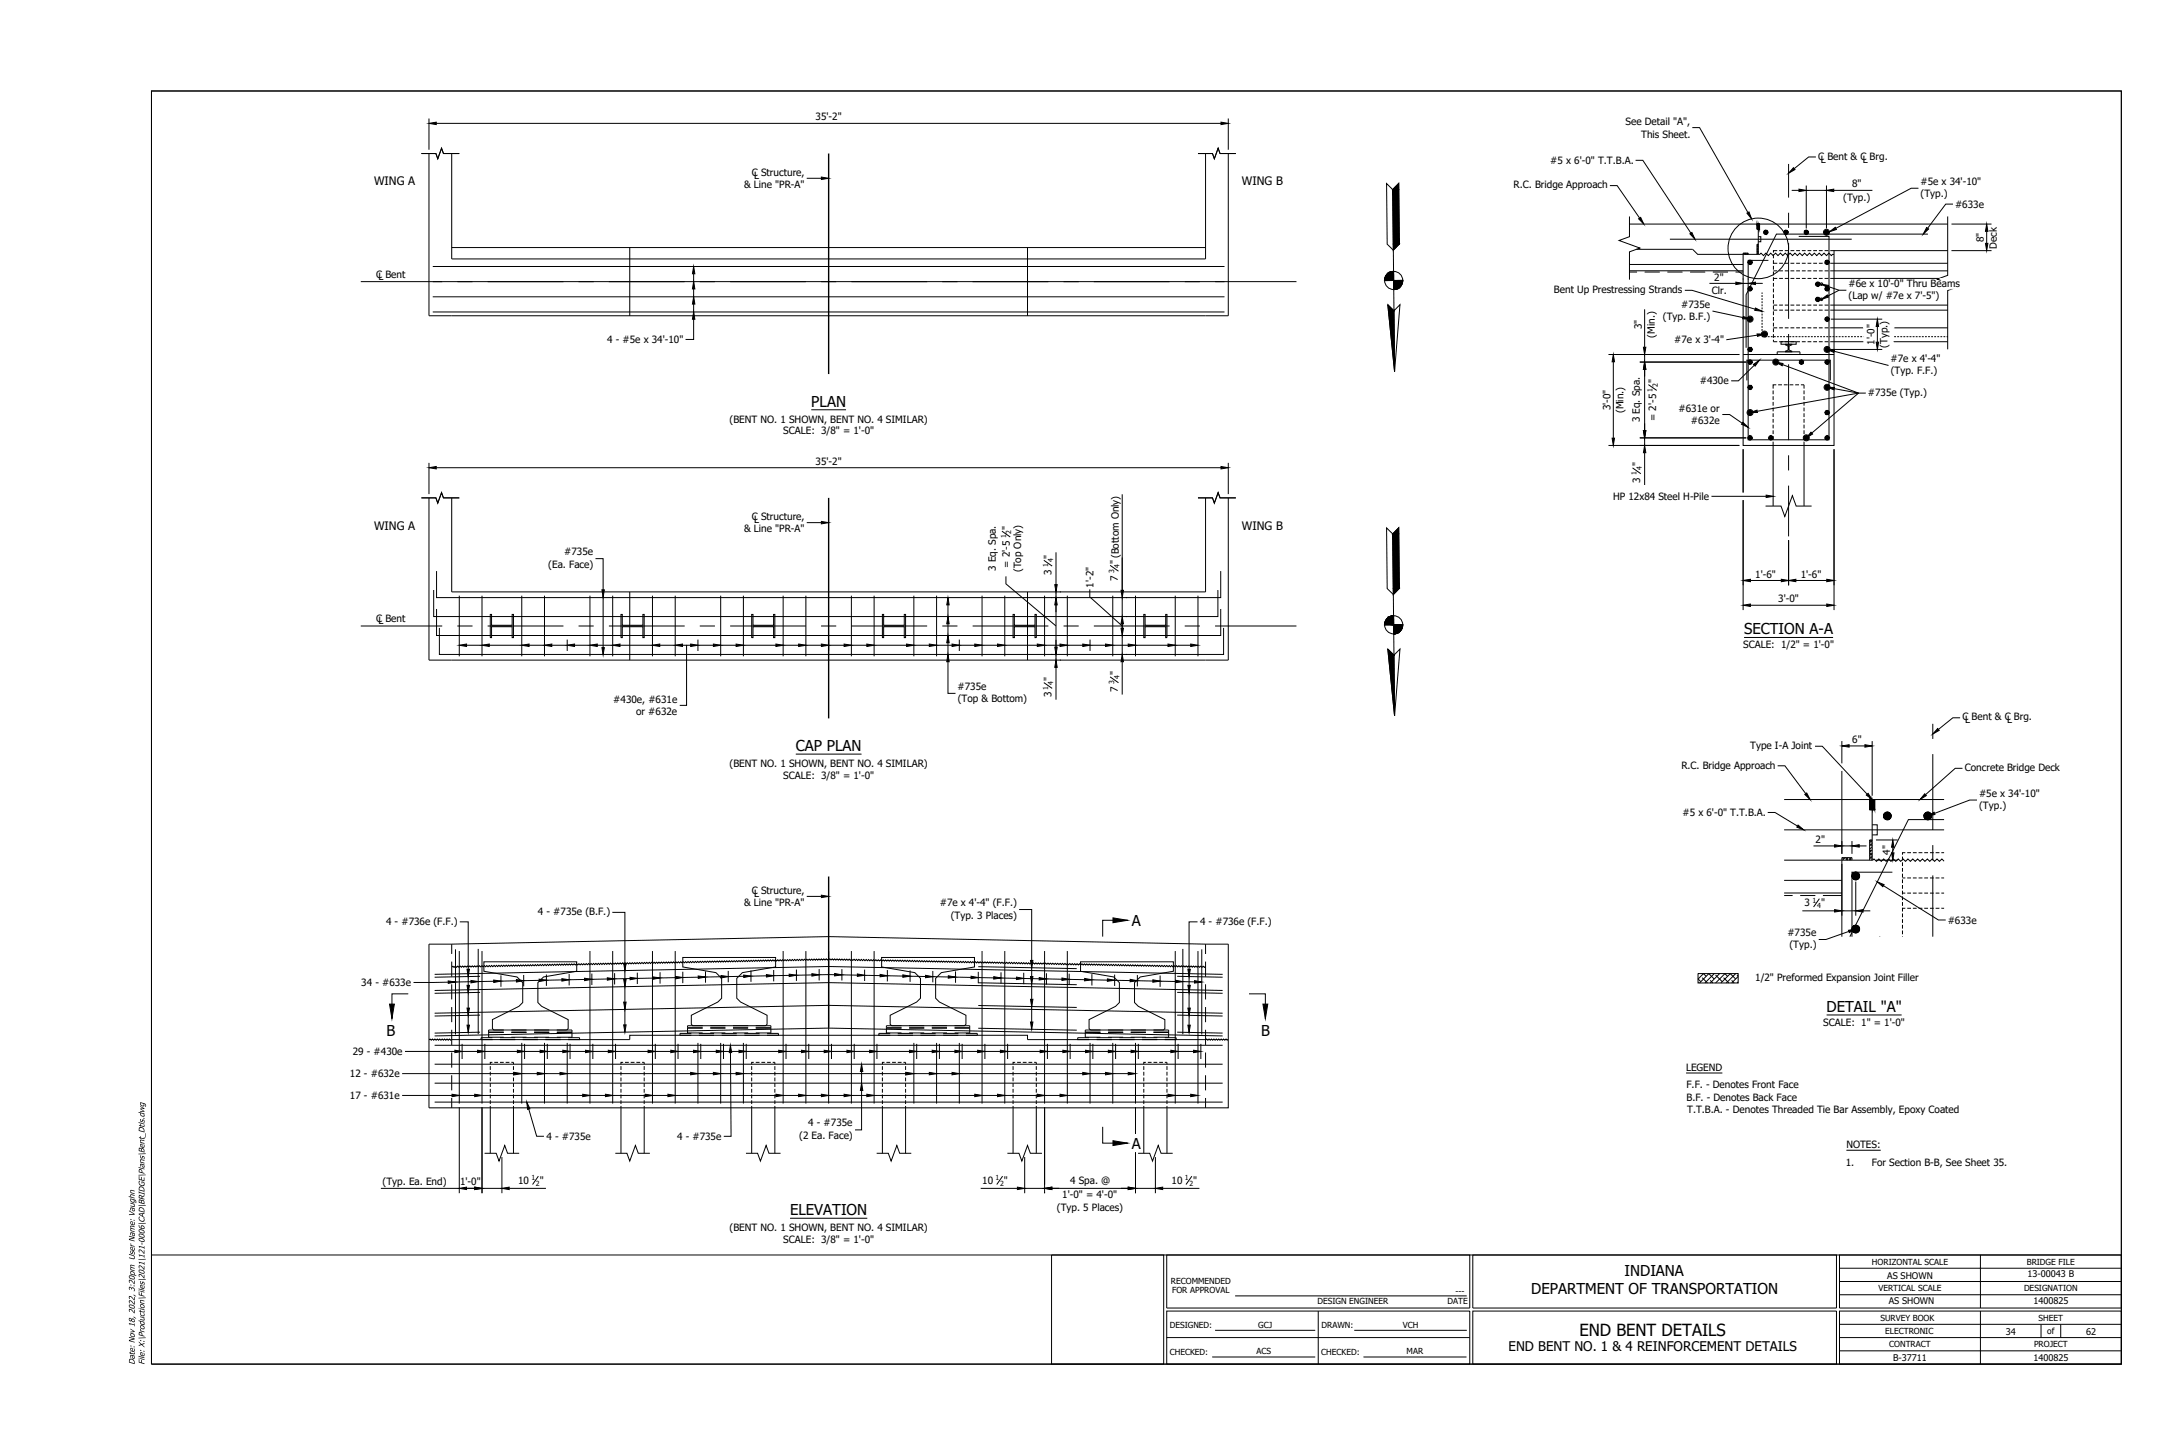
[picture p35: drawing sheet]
<svg xmlns="http://www.w3.org/2000/svg" width="914mm" height="610mm" viewBox="0 0 914 610" stroke-linecap="round" stroke-linejoin="round" font-family="sans-serif">
<defs><g id="words">
<text font-size="7" x="661.9" y="559.7">END BENT DETAILS</text>
<g font-size="6.3">
<text x="340" y="170.4">PLAN</text>
<text x="730.9" y="265.8">SECTION A-A</text>
<text x="333.5" y="314.7">CAP PLAN</text>
<text x="474.3" y="387.9">A</text>
<text x="765.5" y="423.9">DETAIL &quot;A&quot;</text>
<text x="162" y="434.2">B</text>
<text x="528.4" y="434.2">B</text>
<text x="474.3" y="481.2">A</text>
<text x="331.1" y="509.1">ELEVATION</text>
<text x="680.8" y="534.7">INDIANA</text>
<text x="641.7" y="542.2">DEPARTMENT OF TRANSPORTATION</text>
</g>
<text font-size="5.6" x="632.2" y="566.1">END BENT NO. 1 &amp; 4 REINFORCEMENT DETAILS</text>
<g font-size="4.9">
<text x="156.7" y="77.7">WING A</text>
<text x="520.5" y="77.7">WING B</text>
<text x="156.7" y="222">WING A</text>
<text x="520.5" y="222">WING B</text>
</g>
<g font-size="4.2">
<text x="341.8" y="50.5">35'-2&quot;</text>
<text x="681.2" y="52.4">See Detail &quot;A&quot;,</text>
<text x="687.8" y="57.6">This Sheet.</text>
<text x="649.7" y="68.7">#5 x 6'-0&quot; T.T.B.A.</text>
<text x="762" y="66.9">C Bent &amp; C Brg.</text>
<text x="763" y="68.1">L</text>
<text x="780.6" y="68.1">L</text>
<text x="315.1" y="73.6">C Structure,</text>
<text x="316" y="75.1">L</text>
<text x="804.8" y="77.4">#5e x 34'-10&quot;</text>
<text x="311.8" y="78.8">&amp; Line &quot;PR-A&quot;</text>
<text x="634.3" y="78.9">R.C. Bridge Approach</text>
<text x="776.1" y="78.5">8&quot;</text>
<text x="804.9" y="82.6">(Typ.)</text>
<text x="772.4" y="84">(Typ.)</text>
<text x="819.3" y="87">#633e</text>
<text x="831.3" y="101.4" transform="rotate(-90 831.3 101.4)">8&quot;</text>
<text x="836.8" y="104.2" transform="rotate(-90 836.8 104.2)">Deck</text>
<text x="157.6" y="116.3">C Bent</text>
<text x="158.6" y="117.2">L</text>
<text x="718.4" y="117.6">2&quot;</text>
<text x="651.2" y="122.8">Bent Up Prestressing Strands</text>
<text x="717.4" y="123">Clr.</text>
<text x="774.6" y="120.2">#6e x 10'-0&quot; Thru Beams</text>
<text x="774.7" y="125.4">(Lap w/ #7e x 7'-5&quot;)</text>
<text x="704.5" y="128.9">#735e</text>
<text x="688" y="138" transform="rotate(-90 688 138)">3&quot;</text>
<text x="696.9" y="134.1">(Typ. B.F.)</text>
<text x="254.5" y="143.7">4 - #5e x 34'-10&quot;</text>
<text x="693.5" y="141.5" transform="rotate(-90 693.5 141.5)">(Min.)</text>
<text x="701.6" y="143.9">#7e x 3'-4&quot;</text>
<text x="785.5" y="144.5" transform="rotate(-90 785.5 144.5)">1'-0&quot;</text>
<text x="791" y="145.7" transform="rotate(-90 791 145.7)">(Typ.)</text>
<text x="792.3" y="151.6">#7e x 4'-4&quot;</text>
<text x="694" y="160.6" transform="rotate(-90 694 160.6)">&quot;</text>
<text x="712.3" y="161.1">#430e</text>
<text x="792.3" y="156.8">(Typ. F.F.)</text>
<text x="782.7" y="165.9">#735e (Typ.)</text>
<text x="674.9" y="171.9" transform="rotate(-90 674.9 171.9)">3'-0&quot;</text>
<text x="680.3" y="173.1" transform="rotate(-90 680.3 173.1)">(Min.)</text>
<text x="703.4" y="172.6">#631e or</text>
<text x="305.7" y="177">(BENT NO. 1 SHOWN, BENT NO. 4 SIMILAR)</text>
<text x="687.2" y="177" transform="rotate(-90 687.2 177)">3 Eq. Spa.</text>
<text x="694" y="176.4" transform="rotate(-90 694 176.4)">= 2'-5</text>
<text x="708.6" y="177.8">#632e</text>
<text x="328.2" y="182">SCALE: 3/8&quot; = 1'-0&quot;</text>
<text x="341.8" y="194.7">35'-2&quot;</text>
<text x="687.4" y="195.3" transform="rotate(-90 687.4 195.3)">&quot;</text>
<text x="687.4" y="202.2" transform="rotate(-90 687.4 202.2)">3</text>
<text x="676" y="209.5">HP 12x84 Steel H-Pile</text>
<text x="315.1" y="217.9">C Structure,</text>
<text x="316" y="219.3">L</text>
<text x="423.1" y="222" transform="rotate(-90 423.1 222)">&quot;</text>
<text x="311.8" y="223.1">&amp; Line &quot;PR-A&quot;</text>
<text x="236.4" y="232.6">#735e</text>
<text x="229.8" y="237.8">(Ea. Face)</text>
<text x="417.4" y="239.2" transform="rotate(-90 417.4 239.2)">3 Eq. Spa.</text>
<text x="423.1" y="237.8" transform="rotate(-90 423.1 237.8)">= 2'-5</text>
<text x="427.9" y="239.8" transform="rotate(-90 427.9 239.8)">(Top Only)</text>
<text x="440.7" y="234" transform="rotate(-90 440.7 234)">&quot;</text>
<text x="468.5" y="236.1" transform="rotate(-90 468.5 236.1)">&quot;(Bottom Only)</text>
<text x="440.7" y="240.9" transform="rotate(-90 440.7 240.9)">3</text>
<text x="468.5" y="243.3" transform="rotate(-90 468.5 243.3)">7</text>
<text x="735.6" y="242">1'-6&quot;</text>
<text x="754.6" y="242">1'-6&quot;</text>
<text x="458.2" y="246.2" transform="rotate(-90 458.2 246.2)">1'-2&quot;</text>
<text x="745.2" y="252.3">3'-0&quot;</text>
<text x="157.6" y="260.6">C Bent</text>
<text x="158.6" y="261.5">L</text>
<text x="730.5" y="271.6">SCALE: 1/2&quot; = 1'-0&quot;</text>
<text x="440.7" y="285.2" transform="rotate(-90 440.7 285.2)">&quot;</text>
<text x="468.5" y="282.9" transform="rotate(-90 468.5 282.9)">&quot;</text>
<text x="401.3" y="289">#735e</text>
<text x="440.7" y="292.2" transform="rotate(-90 440.7 292.2)">3</text>
<text x="468.5" y="290.1" transform="rotate(-90 468.5 290.1)">7</text>
<text x="257" y="294.5">#430e, #631e</text>
<text x="266.6" y="299.6">or #632e</text>
<text x="401.4" y="294.2">(Top &amp; Bottom)</text>
<text x="822.4" y="301.9">C Bent &amp; C Brg.</text>
<text x="823.5" y="302.9">L</text>
<text x="841.2" y="302.9">L</text>
<text x="776.2" y="311.3">6&quot;</text>
<text x="733.5" y="313.8">Type I-A Joint</text>
<text x="305.7" y="321.3">(BENT NO. 1 SHOWN, BENT NO. 4 SIMILAR)</text>
<text x="704.6" y="322">R.C. Bridge Approach</text>
<text x="823.4" y="323.1">Concrete Bridge Deck</text>
<text x="328.2" y="326.3">SCALE: 3/8&quot; = 1'-0&quot;</text>
<text x="829.3" y="333.7">#5e x 34'-10&quot;</text>
<text x="705.1" y="341.9">#5 x 6'-0&quot; T.T.B.A.</text>
<text x="829.4" y="338.9">(Typ.)</text>
<text x="760.9" y="353.2">2&quot;</text>
<text x="792.1" y="358.1" transform="rotate(-90 792.1 358.1)">4&quot;</text>
<text x="315.1" y="374.5">C Structure,</text>
<text x="316" y="375.9">L</text>
<text x="225.4" y="383.4">4 - #735e (B.F.)</text>
<text x="311.8" y="379.6">&amp; Line &quot;PR-A&quot;</text>
<text x="393.8" y="379.6">#7e x 4'-4&quot; (F.F.)</text>
<text x="756.2" y="379.8">3</text>
<text x="763.2" y="379.8">&quot;</text>
<text x="161.8" y="387.4">4 - #736e (F.F.)</text>
<text x="398.4" y="384.8">(Typ. 3 Places)</text>
<text x="502.9" y="387.4">4 - #736e (F.F.)</text>
<text x="816.2" y="387">#633e</text>
<text x="749" y="392.1">#735e</text>
<text x="749.9" y="397.4">(Typ.)</text>
<text x="151.4" y="413.2">34 - #633e</text>
<text x="735.6" y="411.1">1/2&quot; Preformed Expansion Joint Filler</text>
<text x="764.1" y="429.7">SCALE: 1&quot; = 1'-0&quot;</text>
<text x="147.8" y="442">29 - #430e</text>
<text x="706.6" y="448.7">LEGEND</text>
<text x="146.6" y="451.3">12 - #632e</text>
<text x="706.7" y="456">F.F. - Denotes Front Face</text>
<text x="146.6" y="460.5">17 - #631e</text>
<text x="706.7" y="461.2">B.F. - Denotes Back Face</text>
<text x="707" y="466.4">T.T.B.A. - Denotes Threaded Tie Bar Assembly, Epoxy Coated</text>
<text x="338.7" y="471.9">4 - #735e</text>
<text x="229" y="477.6">4 - #735e</text>
<text x="283.7" y="477.6">4 - #735e</text>
<text x="334.9" y="477.1">(2 Ea. Face)</text>
<text x="773.7" y="481.1">NOTES:</text>
<text x="773.5" y="488.5">1.</text>
<text x="784.4" y="488.5">For Section B-B, See Sheet 35.</text>
<text x="160.4" y="496.6">(Typ. Ea. End)</text>
<text x="192.8" y="496.7">1'-0&quot;</text>
<text x="217.1" y="496">10</text>
<text x="226.2" y="496">&quot;</text>
<text x="411.6" y="496">10</text>
<text x="420.7" y="496">&quot;</text>
<text x="448.5" y="495.9">4 Spa. @</text>
<text x="491" y="496">10</text>
<text x="500" y="496">&quot;</text>
<text x="445.2" y="502.1">1'-0&quot; = 4'-0&quot;</text>
<text x="442.9" y="507.3">(Typ. 5 Places)</text>
<text x="305.7" y="515.8">(BENT NO. 1 SHOWN, BENT NO. 4 SIMILAR)</text>
<text x="328.2" y="520.7">SCALE: 3/8&quot; = 1'-0&quot;</text>
</g>
<g font-size="4.1">
<text x="56.4" y="571.8" transform="rotate(-90 56.4 571.8)">Date: Nov 18, 2022, 3:20pm User Name: Vaughn</text>
<text x="60.5" y="571.8" transform="rotate(-90 60.5 571.8)">File: X:\Production\Files\2021\121-0006\CAD\BRIDGE\Plans\Bent_Dtls.dwg</text>
</g>
<g font-size="3.8">
<text x="790.9" y="535.7">AS SHOWN</text>
<text x="849.7" y="535.2">13-00043 B</text>
<text x="791.5" y="546.5">AS SHOWN</text>
<text x="852.1" y="546.2">1400825</text>
<text x="840.5" y="559.4">34</text>
<text x="874.2" y="559.2">62</text>
<text x="793.3" y="570.2">B-37711</text>
<text x="852.1" y="570.2">1400825</text>
</g>
<g font-size="3.5">
<text x="784.5" y="529.8">HORIZONTAL SCALE</text>
<text x="849.4" y="529.8">BRIDGE FILE</text>
<text x="490.7" y="537.9">RECOMMENDED</text>
<text x="491.2" y="541.7">FOR APPROVAL</text>
<text x="610" y="542.1">---</text>
<text x="787.2" y="541">VERTICAL SCALE</text>
<text x="848.2" y="541">DESIGNATION</text>
<text x="552.1" y="546.2">DESIGN ENGINEER</text>
<text x="606.6" y="546.2">DATE</text>
<text x="490.2" y="556.6">DESIGNED:</text>
<text x="527.2" y="556.3">GCJ</text>
<text x="553.8" y="556.6">DRAWN:</text>
<text x="587.8" y="556.3">VCH</text>
<text x="788" y="553.3">SURVEY BOOK</text>
<text x="854.3" y="553.3">SHEET</text>
<text x="790.1" y="559.1">ELECTRONIC</text>
<text x="857.9" y="558.9">of</text>
<text x="490.2" y="567.7">CHECKED:</text>
<text x="526.5" y="567.3">ACS</text>
<text x="553.7" y="567.7">CHECKED:</text>
<text x="589.5" y="567.3">MAR</text>
<text x="791.7" y="564.5">CONTRACT</text>
<text x="852.4" y="564.5">PROJECT</text>
</g>
<g font-size="2.9">
<text x="692.5" y="164.1" transform="rotate(-90 692.5 164.1)">1</text>
<text x="694.7" y="162.2" transform="rotate(-90 694.7 162.2)">2</text>
<text x="688" y="197" transform="rotate(-90 688 197)">4</text>
<text x="685.9" y="199" transform="rotate(-90 685.9 199)">1</text>
<text x="421.6" y="225.5" transform="rotate(-90 421.6 225.5)">1</text>
<text x="423.8" y="223.6" transform="rotate(-90 423.8 223.6)">2</text>
<text x="439.2" y="237.7" transform="rotate(-90 439.2 237.7)">1</text>
<text x="441.3" y="235.6" transform="rotate(-90 441.3 235.6)">4</text>
<text x="467" y="239.9" transform="rotate(-90 467 239.9)">3</text>
<text x="469.1" y="237.8" transform="rotate(-90 469.1 237.8)">4</text>
<text x="441.3" y="286.9" transform="rotate(-90 441.3 286.9)">4</text>
<text x="467" y="286.6" transform="rotate(-90 467 286.6)">3</text>
<text x="469.1" y="284.5" transform="rotate(-90 469.1 284.5)">4</text>
<text x="439.2" y="288.9" transform="rotate(-90 439.2 288.9)">1</text>
<text x="759.5" y="378.3">1</text>
<text x="761.5" y="380.4">4</text>
<text x="222.7" y="494.5">1</text>
<text x="224.6" y="496.7">2</text>
<text x="417.2" y="494.5">1</text>
<text x="419.1" y="496.7">2</text>
<text x="496.5" y="494.5">1</text>
<text x="498.4" y="496.7">2</text>
</g>
</g></defs>
<!-- layer: P_BR-Structural Concrete -->
<g fill="none" stroke="#000" stroke-width=".42">
<path d="M736.8 93.9v12.7h-6.3v80h38.1v-81.6M189.3 103.7h315.9M189.3 132.3h315.9M730.5 148.5h38.1M189.3 248h315.9M189.3 276.6h315.9M784.6 335v25.4h-12.7v32.1M189.3 395.6h-9.5v68.5h334.9v-68.5h-9.5M189.3 395.6l158-3.2 157.9 3.2M189.3 395.6v4.1M505.2 395.6v4.1M189.3 402.9v6.3"/>
<path d="M189.3 412.4v6.3M505.2 402.9v6.3M505.2 412.4v6.3M189.3 421.9v6.4M189.3 431.4v6.4M505.2 421.9v6.4M505.2 431.4v6.4M189.3 441v6.3M189.3 450.5v6.3M505.2 441v6.3M505.2 450.5v6.3M189.3 460v4.1"/>
<path d="M505.2 460v4.1"/>
</g>
<!-- layer: P_BR-Steps -->
<path d="M263.9 103.7v28.6M430.6 103.7v28.6M263.9 248v28.6M430.6 248v28.6M189.3 435.6h74.6v-1.9h166.7v1.9h74.6" fill="none" stroke="#000" stroke-width=".42"/>
<!-- layer: O-ALGN-PR-A -->
<path d="M347.3 367.2v63.3" fill="none" stroke="#000" stroke-width=".59"/>
<!-- layer: P_BR-Joint -->
<path d="M736.8 106.6h.7l.5-.5 1 1 1-1 1 1 1-1 1.1 1 1-1 1 1 1-1 1 1 1-1 1.1 1 1-1 1 1 1-1 1 1 1-1 1 1 1.1-1 1 1 1-1 1 1 1-1 1 1 1.1-1 1 1 1-1 1 1 1-1 1 1 .5-.5h.7M784.6 360.4l.7-.5 1 1 1.1-1 1 1 1-1 1 1 1-1 1 1 1.1-1 1 1 1-1 1 1 1-1 1 1 1-1 1.1 1 1-1 1 1 1-1 1 1 1-1 1.1 1 1-1 1 1 1-1 1 1 1-1 1.1 1 1-1 .9 .9M189.3 405.1l.5-.3 .5 .5 .5-.5 .5 .5 .5-.5 .5 .5 .5-.6 .5 .6 .5-.6 .6 .5 .5-.5 .5 .5 .5-.5 .5 .5 .5-.5 .5 .5 .5-.5 .5 .5 .5-.6 .5 .5 .5-.5 .5 .5 .6-.5 .5 .5 .5-.5 .5 .5 .5-.5 .5 .4 .5-.5 .5 .5 .5-.5 .5 .5 .5-.5 .5 .5 .6-.5 .5 .5 .5-.5 .5 .5 .5-.6 .5 .5 .5-.5 .5 .5 .5-.5 .5 .5 .5-.5 .5 .5 .5-.6 .6 .6 .5-.6 .5 .5 .5-.5 .5 .5 .5-.5 .5 .5 .5-.5 .5 .5 .5-.5 .5 .4 .5-.5 .6 .5 .5-.5 .5 .5 .5-.5 .5 .5 .5-.5 .5 .5 .5-.5 .5 .4 .5-.5 .5 .5 .5-.5 .5 .5 .6-.5 .5 .5 .5-.5 .5 .5 .5-.5 .5 .5 .5-.6 .5 .5 .5-.5 .5 .5 .5-.5 .5 .5 .6-.5 .5 .5 .5-.6 .5 .6 .5-.6 .5 .5 .5-.5 .5 .5 .5-.5 .5 .5 .5-.5 .5 .5 .5-.5 .6 .4 .5-.5 .5 .5 .5-.5 .5 .5 .5-.5 .5 .5 .5-.5 .5 .5 .5-.5 .5 .4 .5-.5 .6 .5 .5-.5 .5 .5 .5-.5 .5 .5 .5-.5 .5 .5 .5-.6 .5 .5 .5-.5 .5 .5 .5-.5 .5 .5 .6-.5 .5 .5 .5-.5 .5 .5 .5-.6 .5 .6 .5-.6 .5 .5 .5-.5 .5 .5 .5-.5 .5 .5 .6-.5 .5 .5 .5-.6 .5 .5 .5-.5 .5 .5 .5-.5 .5 .5 .5-.5 .5 .5 .5-.5 .5 .5 .5-.5 .6 .4 .5-.5 .5 .5 .5-.5 .5 .5 .5-.5 .5 .5 .5-.5 .5 .5 .5-.6 .5 .5 .5-.5 .6 .5 .5-.5 .5 .5 .5-.5 .5 .5 .5-.5 .5 .5 .5-.6 .5 .5 .5-.5 .5 .5 .5-.5 .5 .5 .6-.5 .5 .5 .5-.5 .5 .5 .5-.6 .5 .5 .5-.5 .5 .5 .5-.5 .5 .5 .5-.5 .5 .5 .6-.6 .5 .6 .5-.6 .5 .5 .5-.5 .5 .5 .5-.5 .5 .5 .5-.5 .5 .5 .5-.5 .5 .5 .5-.6 .6 .5 .5-.5 .5 .5 .5-.5 .5 .5 .5-.5 .5 .5 .5-.5 .5 .4 .5-.5 .5 .5 .5-.5 .6 .5 .5-.5 .5 .5 .5-.5 .5 .5 .5-.5 .5 .5 .5-.6 .5 .5 .5-.5 .5 .5 .5-.5 .5 .5 .6-.5 .5 .5 .5-.6 .5 .6 .5-.6 .5 .5 .5-.5 .5 .5 .5-.5 .5 .5 .5-.5 .5 .5 .6-.5 .5 .4 .5-.5 .5 .5 .5-.5 .5 .5 .5-.5 .5 .5 .5-.5 .5 .5 .5-.5 .5 .4 .5-.5 .6 .5 .5-.5 .5 .5 .5-.5 .5 .5 .5-.5 .5 .5 .5-.5 .5 .5 .5-.6 .5 .5 .5-.5 .6 .5 .5-.5 .5 .5 .5-.5 .5 .5 .5-.6 .5 .6 .5-.6 .5 .5 .5-.5 .5 .5 .5-.5 .5 .5 .6-.5 .5 .5 .5-.5 .5 .4 .5-.5 .5 .5 .5-.5 .5 .5 .5-.5 .5 .5 .5-.5 .5 .5 .6-.5 .5 .4 .5-.5 .5 .5 .5-.5 .5 .5 .5-.5 .5 .5 .5-.5 .5 .5 .5-.6 .5 .5 .5-.5 .6 .5 .5-.5 .5 .5 .5-.5 .5 .5 .5-.5 .5 .5 .5-.6 .5 .6 .5-.6 .5 .5 .5-.5 .6 .5 .9-.5 .6 .5 .5-.5 .5 .5 .5-.5 .5 .6 .5-.5 .5 .5 .5-.5 .5 .5 .5-.5 .5 .5 .5-.5 .6 .5 .5-.5 .5 .6 .5-.6 .5 .6 .5-.5 .5 .5 .5-.5 .5 .5 .5-.5 .5 .5 .5-.5 .5 .6 .6-.5 .5 .5 .5-.5 .5 .5 .5-.5 .5 .5 .5-.5 .5 .5 .5-.5 .5 .6 .5-.5 .5 .5 .6-.5 .5 .5 .5-.5 .5 .5 .5-.5 .5 .5 .5-.5 .5 .6 .5-.5 .5 .5 .5-.5 .5 .5 .5-.5 .6 .5 .5-.5 .5 .5 .5-.4 .5 .5 .5-.5 .5 .5 .5-.5 .5 .5 .5-.5 .5 .5 .5-.5 .6 .5 .5-.5 .5 .6 .5-.5 .5 .5 .5-.5 .5 .5 .5-.5 .5 .5 .5-.5 .5 .5 .5-.5 .5 .6 .6-.5 .5 .5 .5-.5 .5 .5 .5-.5 .5 .5 .5-.5 .5 .5 .5-.5 .5 .6 .5-.5 .5 .5 .6-.5 .5 .5 .5-.5 .5 .5 .5-.5 .5 .5 .5-.4 .5 .5 .5-.5 .5 .5 .5-.5 .5 .5 .5-.5 .6 .5 .5-.5 .5 .5 .5-.5 .5 .6 .5-.5 .5 .5 .5-.5 .5 .5 .5-.5 .5 .5 .5-.5 .6 .6 .5-.6 .5 .6 .5-.5 .5 .5 .5-.5 .5 .5 .5-.5 .5 .5 .5-.5 .5 .6 .5-.6 .5 .6 .6-.5 .5 .5 .5-.5 .5 .5 .5-.5 .5 .5 .5-.5 .5 .5 .5-.4 .5 .5 .5-.5 .5 .5 .6-.5 .5 .5 .5-.5 .5 .5 .5-.5 .5 .5 .5-.4 .5 .5 .5-.5 .5 .5 .5-.5 .5 .5 .5-.5 .6 .5 .5-.5 .5 .6 .5-.6 .5 .6 .5-.5 .5 .5 .5-.5 .5 .5 .5-.5 .5 .5 .5-.5 .6 .6 .5-.5 .5 .5 .5-.5 .5 .5 .5-.5 .5 .5 .5-.5 .5 .5 .5-.5 .5 .5 .5-.4 .5 .5 .6-.5 .5 .5 .5-.5 .5 .5 .5-.5 .5 .5 .5-.5 .5 .6 .5-.5 .5 .5 .5-.5 .5 .5 .6-.5 .5 .5 .5-.5 .5 .5 .5-.5 .5 .6 .5-.6 .5 .6 .5-.5 .5 .5 .5-.5 .5 .5 .5-.5 .6 .5 .5-.5 .5 .6 .5-.5 .5 .5 .5-.5 .5 .5 .5-.5 .5 .5 .5-.5 .5 .5 .5-.5 .6 .6 .5-.5 .5 .5 .5-.5 .5 .5 .5-.5 .5 .5 .5-.5 .5 .5 .5-.5 .5 .6 .5-.5 .5 .5 .6-.5 .5 .5 .5-.5 .5 .5 .5-.5 .5 .5 .5-.4 .5 .5 .5-.5 .5 .5 .5-.5 .5 .5 .6-.5 .5 .5 .5-.5 .5 .5 .5-.5 .5 .6 .5-.5 .5 .5 .5-.5 .5 .5 .5-.5 .5 .5 .5-.5 .6 .5 .5-.5 .5 .6 .5-.5 .5 .5 .5-.5 .5 .5 .5-.5 .5 .5 .5-.5 .5 .5 .5-.5 .6 .6 .5-.5 .5 .5 .5-.5 .5 .5 .5-.5 .5 .5 .5-.5 .5 .5 .5-.4 .5 .5 .5-.5 .5 .5 .6-.5 .5 .5 .5-.5 .5 .5 .5-.5 .5 .5 .5-.5 .5 .6 .5-.5 .5 .5 .5-.5 .5 .5 .6-.5 .5 .5 .5-.5 .5 .6 .5-.6 .5 .6 .5-.5 .5 .5 .5-.5 .5 .5 .5-.5 .5 .5 .5-.5 .6 .6 .5-.6 .5 .6 .5-.5 .5 .5 .5-.5 .5 .5 .5-.5 .5 .5 .5-.2M179.8 435.6l.4-.3 .5 .5 .5-.5 .5 .5 .5-.5 .6 .5 .5-.5 .5 .5 .5-.5 .5 .5 .5-.5 .5 .5 .5-.5 .5 .5 .5-.5 .5 .5 .5-.5 .5 .5 .5-.2M505.2 435.6l.5-.3 .5 .5 .5-.5 .5 .5 .5-.5 .5 .5 .5-.5 .5 .5 .5-.5 .5 .5 .5-.5 .5 .5 .5-.5 .6 .5 .5-.5 .5 .5 .5-.5 .5 .5 .4-.2" fill="none" stroke="#000" stroke-width=".42"/>
<!-- layer: P-BR-Steel Plate -->
<g fill="none" stroke="#000" stroke-width=".42">
<path d="M204.8 432.4h6.3M204.8 432.6h6.3M204.8 434.6h6.3M206.4 434.8h-4.8v.8h4.8M209.5 434.8h6.4M209.5 435.6h6.4M211.1 431.5h-6.3v3.3M214.3 431.5h6.3M214.3 432.4h6.3M214.3 432.6h6.3M214.3 434.6h6.3M219.1 434.8h6.3"/>
<path d="M219.1 435.6h6.3M223.8 431.5h6.4M223.8 432.4h6.4M223.8 432.6h6.4M223.8 434.6h6.4M228.6 434.8h6.3M228.6 435.6h6.3M233.3 431.5h6.4v3.3M233.3 432.4h6.4M233.3 432.6h6.4M233.3 434.6h6.4M238.1 434.8h4.8v.8h-4.8"/>
<path d="M288.1 430.6h6.4M288.1 430.8h6.4M288.1 432.8h6.4M289.7 433h-4.8v.7h4.8M292.9 433h6.3M292.9 433.7h6.3M294.5 429.7h-6.4v3.3M297.6 429.7h6.4M297.6 430.6h6.4M297.6 430.8h6.4M297.6 432.8h6.4M302.4 433h6.4"/>
<path d="M302.4 433.7h6.4M307.2 429.7h6.3M307.2 430.6h6.3M307.2 430.8h6.3M307.2 432.8h6.3M311.9 433h6.4M311.9 433.7h6.4M316.7 429.7h6.3v3.3M316.7 430.6h6.3M316.7 430.8h6.3M316.7 432.8h6.3M321.5 433h4.7v.7h-4.7"/>
<path d="M371.5 430.6h6.3M371.5 430.8h6.3M371.5 432.8h6.3M373 433h-4.7v.7h4.7M376.2 433h6.4M376.2 433.7h6.4M377.8 429.7h-6.3v3.3M381 429.7h6.3M381 430.6h6.3M381 430.8h6.3M381 432.8h6.3M385.7 433h6.4"/>
<path d="M385.7 433.7h6.4M390.5 429.7h6.4M390.5 430.6h6.4M390.5 430.8h6.4M390.5 432.8h6.4M395.3 433h6.3M395.3 433.7h6.3M400 429.7h6.4v3.3M400 430.6h6.4M400 430.8h6.4M400 432.8h6.4M404.8 433h4.8v.7h-4.8"/>
<path d="M454.8 432.4h6.4M454.8 432.6h6.4M454.8 434.6h6.4M456.4 434.8h-4.8v.8h4.8M459.6 434.8h6.3M459.6 435.6h6.3M461.2 431.5h-6.4v3.3M464.3 431.5h6.4M464.3 432.4h6.4M464.3 432.6h6.4M464.3 434.6h6.4M469.1 434.8h6.3"/>
<path d="M469.1 435.6h6.3M473.9 431.5h6.3M473.9 432.4h6.3M473.9 432.6h6.3M473.9 434.6h6.3M478.6 434.8h6.4M478.6 435.6h6.4M483.4 431.5h6.3v3.3M483.4 432.4h6.3M483.4 432.6h6.3M483.4 434.6h6.3M488.1 434.8h4.8v.8h-4.8"/>
</g>
<!-- layer: P_BR_Beam -->
<g fill="none" stroke="#000" stroke-width=".42">
<path d="M743.2 116.6h1.6M743.2 113.5h1.6M743.2 110.3h1.6M743.2 106.6v1.6M743.2 109v1.6M743.2 111.4v1.6M743.2 113.8v1.6M743.2 116.1v1.6M743.2 118.5v1.6M744.8 105h-1.6v.8M745.6 116.6h1.6M745.6 113.5h1.6"/>
<path d="M745.6 110.3h1.6M745.6 105h1.6M747.9 116.6h1.6M747.9 113.5h1.6M747.9 110.3h1.6M747.9 105h1.6M750.3 116.6h1.6M750.3 113.5h1.6M750.3 110.3h1.6M750.3 105h1.6M752.7 116.6h1.6M752.7 113.5h1.6"/>
<path d="M752.7 110.3h1.6M752.7 105h1.6M755.1 116.6h1.6M755.1 113.5h1.6M755.1 110.3h1.6M755.1 105h1.6M757.5 116.6h1.6M757.5 113.5h1.6M757.5 110.3h1.6M757.5 105h1.6M759.9 116.6h1.5M759.9 113.5h1.5"/>
<path d="M759.9 110.3h1.5M759.9 105h1.5M762.2 116.6h1.6M762.2 113.5h1.6M762.2 110.3h1.6M762.2 105h1.6M764.6 116.6h1.6M764.6 113.5h1.6M764.6 110.3h1.6M764.6 105h1.6M767 116.6h45.6M767 113.5h49.2"/>
<path d="M767 110.3h49.2M767 105h49.2M743.2 137.4h1.6M743.2 129.9h1.6M743.2 127.8h1.6M743.2 120.9v1.6M743.2 123.3v1.6M743.2 125.7v1.6M743.2 128.1v1.5M743.2 130.4v1.6M743.2 132.8v1.6M743.2 135.2v1.6"/>
<path d="M743.2 137.6v1.6M743.2 140v1.6M745.6 137.4h1.6M745.6 129.9h1.6M745.6 127.8h1.6M747.9 137.4h1.6M747.9 129.9h1.6M747.9 127.8h1.6M750.3 137.4h1.6M750.3 129.9h1.6M750.3 127.8h1.6M752.7 137.4h1.6"/>
<path d="M752.7 129.9h1.6M752.7 127.8h1.6M755.1 137.4h1.6M755.1 129.9h1.6M755.1 127.8h1.6M757.5 137.4h1.6M757.5 129.9h1.6M757.5 127.8h1.6M759.9 137.4h1.5M759.9 129.9h1.5M759.9 127.8h1.5M762.2 137.4h1.6"/>
<path d="M762.2 129.9h1.6M762.2 127.8h1.6M764.6 137.4h1.6M764.6 129.9h1.6M764.6 127.8h1.6M767 137.4h49.2M767 129.9h49.2M767 127.8h49.2M743.2 142.3v.9h1.6M745.6 143.2h1.6M747.9 143.2h1.6M750.3 143.2h1.6"/>
<path d="M752.7 143.2h1.6M755.1 143.2h1.6M757.5 143.2h1.6M759.9 143.2h1.5M762.2 143.2h1.6M764.6 143.2h1.6M767 143.2h49.2M797.3 358.9v1.6M798.4 357.3h-1.1v.8M799.3 357.3h1.5M801.6 357.3h1.6M804 357.3h1.6"/>
<path d="M806.4 357.3h1.6M808.8 357.3h1.6M811.1 357.3h1.6M813.5 357.3h1.2M797.3 374.2h1.1M797.3 367.8h1.1M797.3 361.3v1.6M797.3 363.6v1.6M797.3 366v1.6M797.3 368.4v1.6M797.3 370.8v1.6M797.3 373.2v1.6"/>
<path d="M797.3 375.6v1.5M797.3 377.9v1.6M799.3 374.2h1.5M799.3 367.8h1.5M801.6 374.2h1.6M801.6 367.8h1.6M804 374.2h1.6M804 367.8h1.6M806.4 374.2h1.6M806.4 367.8h1.6M808.8 374.2h1.6M808.8 367.8h1.6"/>
<path d="M811.1 374.2h1.6M811.1 367.8h1.6M813.5 374.2h1.2M813.5 367.8h1.2M797.3 380.5h1.1M797.3 380.3v1.6M797.3 382.7v1.6M797.3 385.1v1.6M797.3 387.5v1.6M797.3 389.8v1.6M797.3 392.2v.3M799.3 380.5h1.5"/>
<path d="M801.6 380.5h1.6M804 380.5h1.6M806.4 380.5h1.6M808.8 380.5h1.6M811.1 380.5h1.6M813.5 380.5h1.2M202.8 403h38.9v3.9l-13.9 2.4-2.4 2.4v8.3l1.6 1.6 11.1 5.6v3.8l-.6 .5h-30.6l-.5-.5v-3.8l11.1-5.6 1.6-1.6v-8.3l-2.4-2.4-13.9-2.4zM286.1 401.2h38.9v3.9l-13.9 2.4-2.3 2.4v8.3l1.5 1.6 11.2 5.6v3.7l-.6 .6h-30.6l-.6-.6v-3.7l11.1-5.6 1.6-1.6v-8.3l-2.4-2.4-13.9-2.4zM369.5 401.2h38.9v3.9l-13.9 2.4-2.4 2.4v8.3l1.6 1.6 11.1 5.6v3.7l-.6 .6h-30.6l-.6-.6v-3.7l11.2-5.6 1.5-1.6v-8.3l-2.3-2.4-13.9-2.4zM452.8 403h38.9v3.9l-13.9 2.4-2.4 2.4v8.3l1.6 1.6 11.1 5.6v3.8l-.5 .5h-30.6l-.6-.5v-3.8l11.1-5.6 1.6-1.6v-8.3l-2.4-2.4-13.9-2.4z"/>
</g>
<!-- layer: P_BR-Piles -->
<g fill="none" stroke="#000" stroke-width=".42">
<path d="M743.1 163.6v1.6M743.1 166v1.6M743.1 168.4v1.6M743.1 170.8v1.5M743.1 173.1v1.6M743.1 175.5v1.6M743.1 177.9v1.6M744.4 161.2h-1.3v1.6M745.2 161.2h1.6M747.5 161.2h1.6M749.9 161.2h1.6M752.3 161.2h1.6"/>
<path d="M754.7 161.2h1.3v1.6M756 163.6v1.6M756 166v1.6M756 168.4v1.6M756 170.8v1.5M756 173.1v1.6M756 175.5v1.6M756 177.9v1.6M743.1 185v27M743.1 180.3v1.6M743.1 182.7v1.6M756 185v27"/>
<path d="M756 180.3v1.6M756 182.7v1.6M205.5 257.4h.5v4.6h8.6v-4.6h.6v9.7h-.6v-4.5h-8.6v4.5h-.5zM260.2 257.4h.6v4.6h8.6v-4.6h.6v9.7h-.6v-4.5h-8.6v4.5h-.6zM315 257.4h.6v4.6h8.6v-4.6h.5v9.7h-.5v-4.5h-8.6v4.5h-.6zM369.8 257.4h.5v4.6h8.6v-4.6h.6v9.7h-.6v-4.5h-8.6v4.5h-.5zM424.5 257.4h.6v4.6h8.6v-4.6h.6v9.7h-.6v-4.5h-8.6v4.5h-.6zM479.3 257.4h.6v4.6h8.6v-4.6h.5v9.7h-.5v-4.5h-8.6v4.5h-.6zM205.5 446.7v1.6M205.5 449.1v1.5M205.5 451.4v1.6M205.5 453.8v1.6"/>
<path d="M205.5 456.2v1.6M205.5 458.6v1.6M206.4 445.1h-.9v.8M207.1 445.1h1.6M209.5 445.1h1.6M211.9 445.1h1.6M214.3 445.1h.9v.8M215.2 446.7v1.6M215.2 449.1v1.5M215.2 451.4v1.6M215.2 453.8v1.6M215.2 456.2v1.6"/>
<path d="M215.2 458.6v1.6M260.2 446.7v1.6M260.2 449.1v1.5M260.2 451.4v1.6M260.2 453.8v1.6M260.2 456.2v1.6M260.2 458.6v1.6M261.1 445.1h-.9v.8M261.9 445.1h1.6M264.3 445.1h1.6M266.7 445.1h1.6M269.1 445.1h.9v.8"/>
<path d="M270 446.7v1.6M270 449.1v1.5M270 451.4v1.6M270 453.8v1.6M270 456.2v1.6M270 458.6v1.6M315 446.7v1.6M315 449.1v1.5M315 451.4v1.6M315 453.8v1.6M315 456.2v1.6M315 458.6v1.6"/>
<path d="M315.9 445.1h-.9v.8M316.7 445.1h1.6M319.1 445.1h1.6M321.5 445.1h1.5M323.8 445.1h.9v.8M324.7 446.7v1.6M324.7 449.1v1.5M324.7 451.4v1.6M324.7 453.8v1.6M324.7 456.2v1.6M324.7 458.6v1.6M369.8 446.7v1.6"/>
<path d="M369.8 449.1v1.5M369.8 451.4v1.6M369.8 453.8v1.6M369.8 456.2v1.6M369.8 458.6v1.6M370.7 445.1h-.9v.8M371.5 445.1h1.5M373.8 445.1h1.6M376.2 445.1h1.6M378.6 445.1h.9v.8M379.5 446.7v1.6M379.5 449.1v1.5"/>
<path d="M379.5 451.4v1.6M379.5 453.8v1.6M379.5 456.2v1.6M379.5 458.6v1.6M424.5 446.7v1.6M424.5 449.1v1.5M424.5 451.4v1.6M424.5 453.8v1.6M424.5 456.2v1.6M424.5 458.6v1.6M425.4 445.1h-.9v.8M426.2 445.1h1.6"/>
<path d="M428.6 445.1h1.6M431 445.1h1.6M433.4 445.1h.9v.8M434.3 446.7v1.6M434.3 449.1v1.5M434.3 451.4v1.6M434.3 453.8v1.6M434.3 456.2v1.6M434.3 458.6v1.6M479.3 446.7v1.6M479.3 449.1v1.5M479.3 451.4v1.6"/>
<path d="M479.3 453.8v1.6M479.3 456.2v1.6M479.3 458.6v1.6M480.2 445.1h-.9v.8M481 445.1h1.6M483.4 445.1h1.6M485.8 445.1h1.6M488.1 445.1h.9v.8M489 446.7v1.6M489 449.1v1.5M489 451.4v1.6M489 453.8v1.6"/>
<path d="M489 456.2v1.6M489 458.6v1.6M205.5 463.3v19.9M205.5 461v1.6M215.2 463.3v19.9M215.2 461v1.6M260.2 463.3v19.9M260.2 461v1.6M270 463.3v19.9M270 461v1.6M315 463.3v19.9M315 461v1.6"/>
<path d="M324.7 463.3v19.9M324.7 461v1.6M369.8 463.3v19.9M369.8 461v1.6M379.5 463.3v19.9M379.5 461v1.6M424.5 463.3v19.9M424.5 461v1.6M434.3 463.3v19.9M434.3 461v1.6M479.3 463.3v19.9M479.3 461v1.6"/>
<path d="M489 463.3v19.9M489 461v1.6"/>
</g>
<!-- layer: P_BR-Text-Dimensions -->
<g fill="none" stroke="#000" stroke-width=".42">
<path d="M179.8 49.7v13M182.8 51.7h328.9M514.7 49.7v13M709.2 53.5h3l20.3 35.5M176.6 64.3h6.1l.8 2.2 1.5-4.4 .8 2.2h6.7M502 64.3h6.1l.8 2.2 1.6-4.4 .8 2.2h6.6M674.6 77.8h3.1l9.4 13.6M685.4 67.2h3l20.2 30.5M750.8 79.8h3.1M756.9 77.7v18M756.9 79.8h8.5M761 65.8h-3.1l-6 4.9"/>
<path d="M765.4 77.7v18M768.5 79.8h16.2M804 78.9h-3.1l-31.6 16.8M682.9 90.7v8.5l-4.4 1.6 8.7 3.1-4.3 1.6v11.7M816.2 90.7v24.7l-4.4 1.5 8.8 3.2-4.4 1.6v24.6M817.8 93.9h16.8M818.4 85.5h-3l-7.6 10.2M832.5 96.9v5.1M290.7 114.7v27.5h-3.4M716.4 118.7h11M730.5 116.7v.4M730.5 118.7h2.1"/>
<path d="M732.6 116.7v.4M735.6 118.7h3.1M817.8 105h16.8M689.2 129.6v15.9M706.1 121.6h3l26.4 7.9M717.7 130.3l12.7 2.8M766.1 120.1l4.6 1.5M767.2 133.7h21.6M773.7 121.6h-3l-4.7 2.4M786.7 136.8v6.6M674.1 148.5h54.8M676.1 151.6v32"/>
<path d="M687.2 151.7h44.6M689.2 148.5v3.2M689.2 154.7v25.7M735.2 153l-6.7 6.6h-3M736.4 140.4l-13 1.9M747 152.8l31.8 11.9M767.2 146.4h21.6M768.6 147.2l22.8 5.9M690.8 161.1l3.5 2.5M721.8 173.7h3l5.3 3.6M768.7 162.8l10.1 1.9M778.8 164.7l-42.4 7.6"/>
<path d="M781.9 164.7h-3.1l-19.6 16.8M179.8 193.9v13.1M182.8 196h328.9M514.7 193.9v13.1M674.1 186.6h54.8M684.1 196l3.5 2.5M687.2 183.5h44.6M689.2 183.5v3.1M689.2 189.7v13.5M730.5 188.2v18.2M768.6 188.2v67.4M176.6 208.6h6.1l.8 2.2 1.5-4.4 .8 2.2h6.7"/>
<path d="M470.3 207.1v40.2M502 208.6h6.1l.8 2.2 1.6-4.4 .8 2.2h6.6M717.2 207.9h22.9M730.5 209.5v46.1M739.9 212h6.5l1.5 4.4 3.2-8.7 1.6 4.3h6.5M249.6 234.1h3.2v37.2M419.9 222.5l3.5 2.5M437.4 234.7l3.5 2.5M442.5 231.4v13.5M465.2 236.9l3.5 2.4M749.5 226.3v18.9M397.3 253.4v37.1h3.1"/>
<path d="M421.6 241.5v3.1l20.9 17.7M440.5 250.4h.4M442.5 248v2.4M442.5 253.4v17.7M444.1 248h.5M456.7 246.9v3.2l13.6 12.2M470.3 250.4v7.9M471.9 250.4h.4M471.9 258.3h.4M733.5 253.6h32M733.5 243.2h13M752.6 243.2h12.9"/>
<path d="M195.5 270.3h92.2M440.5 274.2h.4M442.5 274.2v2.4M442.5 279.6v13.5M444.1 276.6h.5M470.3 260.2v4.2M470.3 266.3v7.9M470.3 277.2v13.8M471.9 274.2h.4M471.9 266.3h.4M499 270.3h-211.3v25.2h-2.8M437.4 286l3.5 2.4"/>
<path d="M465.2 283.6l3.5 2.4M760.6 312.7h3.1l18.8 20.1M771.9 310.5v9.3M774.9 312.5h6.6M784.6 310.5v22.9M821.4 300.7h-3l-6.1 4.9M744.9 320.8h3.1l8.7 11.7M771.9 323v34.7M822.4 321.9h-3l-12.5 11.1M828.5 335.2h-3.1l-14.7 5.6M740.8 340.4h3l9.5 5.7M760 354.4h8.8"/>
<path d="M771.9 354.4h4.2M776.1 352.4v5.3M779.1 354.4h3.1M786.2 351.9h9M793.2 355v2.3M762.4 376.5l-2.4 3.5M771.9 362v21.6M777.7 369.4v14.2M786.2 360.4h9M789.3 371.1l23 14.3h3.1M192.7 386.2h3.5v43.3M256.6 382.2h5.3v47.2"/>
<path d="M427.1 381.1h5.3v47.1M472.5 385.6h-10.4v6.8M501.8 386.2h-3.5v43.3M755.3 381.6h13.5M771.9 381.6h5.8M774.8 390.2l-9.6 3.4h-3M780.7 381.6h3.1M171.1 416.4h-6.8v10.4M500.6 411.4l-153.3-3.1-174 3.3M523.4 416.4h6.9v10.4M168.5 459h330.5M168.5 449.8h304.3"/>
<path d="M169.7 440.5h330.5M306.1 441l.3 35.1h-3.1M361.1 448.9v24.5h-2.8M192.5 463.9v36M202 463.9v36M221.6 464.7l3.3 11.4h3M437.7 463.9v36M462.1 472.1v6.8h10.4M475.8 463.9v11.1M159.6 497.9h32.9M195.5 497.9h3.4M202 497.9h8.3"/>
<path d="M203.1 483.2h4.8l1.2 3.3 2.4-6.6 1.2 3.3h4.9M210.3 484.8v15.1M213.4 497.9h15.4M225.6 492.8l-2.4 3.5M257.9 483.2h4.8l1.2 3.3 2.4-6.6 1.2 3.3h4.8M312.6 483.2h4.9l1.2 3.3 2.4-6.6 1.1 3.3h4.9M367.4 483.2h4.9l1.1 3.3 2.4-6.6 1.2 3.3h4.9M411 497.9h15.4M420.2 492.8l-2.5 3.5M422.2 483.2h4.8l1.2 3.3 2.4-6.6 1.2 3.3h4.8M429.4 497.9h8.3M429.4 484.8v15.1"/>
<path d="M440.8 497.9h32M475.8 482.8v17.1M475.8 497.9h8.4M476.9 483.2h4.9l1.2 3.3 2.4-6.6 1.2 3.3h4.8M484.2 484.8v15.1M487.2 497.9h15.4M499.5 492.8l-2.5 3.5M773.7 481.9h14.4"/>
<circle cx="765.4" cy="97.3" r="1.26"/>
<circle cx="736.8" cy="104.1" r="12.7"/>
<circle cx="733.4" cy="133.7" r="1.26"/>
<circle cx="739.4" cy="140" r="1.26"/>
<circle cx="744.2" cy="151.7" r="1.26"/>
<circle cx="765.7" cy="146.4" r="1.26"/>
<circle cx="733.4" cy="172.9" r="1.26"/>
<circle cx="765.7" cy="162.3" r="1.26"/>
<circle cx="757" cy="183.4" r="1.26"/>
</g>
<!-- layer: P_BR-Reinforcing Epoxy Coated -->
<g fill="none" stroke="#000" stroke-width=".42">
<path d="M736.8 99.2h1.1v2.1h-1.1M753.8 99h12.7v85.3h-33.9v-75.2h8.5M807.9 98.1h-63.5l-12.7 25.4v22.2M181.4 111.7h331.7M181.4 118h331.7M699.8 100.2h76.2M181.4 124.4h331.7M181.4 130.7h331.7M732 159.4v-8.5h35v8.5M182.9 239.3v11.1h328.7v-11.1M181.7 247.2v11.1h328.7v-11.1M182.9 255.1v11.2h328.7v-11.2"/>
<path d="M192.5 249.6v25.4M202 249.6v25.4M218.7 249.6v25.4M228.2 249.6v25.4M247.2 249.6v25.4M256.8 249.6v25.4M273.4 249.6v25.4M283 249.6v25.4M302 249.6v25.4M311.5 249.6v25.4M328.2 249.6v25.4M337.7 249.6v25.4"/>
<path d="M356.8 249.6v25.4M366.3 249.6v25.4M383 249.6v25.4M392.5 249.6v25.4M411.5 249.6v25.4M421.1 249.6v25.4M437.7 249.6v25.4M447.3 249.6v25.4M466.3 249.6v25.4M475.8 249.6v25.4M492.5 249.6v25.4M502 249.6v25.4"/>
<path d="M184.1 263.1v11.1h328.7v-11.1M237.7 268v4.7M292.5 268v4.7M347.3 268v4.7M402 268v4.7M456.8 268v4.7M747.7 347.7h67M784.6 345.6h2.1v4.2h-2.1M814.7 343.4h-15l-24.5 49.1M793 365.4h-16.9v27.1M190.9 397.7v35.8M192.5 398.5v63.9"/>
<path d="M200.4 397.6v35.7M202 398.5v63.9M247.2 398.5v63.9M256.8 398.5v63.9M273.4 398.5v63.9M283 398.5v63.9M328.2 398.5v63.9M337.7 398.5v63.9M347.3 398.5v63.9M356.8 398.5v63.9M366.3 398.5v63.9M411.5 398.5v63.9"/>
<path d="M421.1 398.5v63.9M437.7 398.5v63.9M447.3 398.5v63.9M492.5 398.5v63.9M495.7 397.6v35.7M502 398.5v63.9M503.6 397.7v35.8M182.1 408.2l165.2-3.3 165.1 3.3M182.1 415l165.2-3.3 165.1 3.3M201.2 409l-19.1 .4M201.2 415.8l-19.1 .4M209.9 408.7v4.7"/>
<path d="M219.5 408.5v4.7M229 408.3v4.7M238.5 408.1v4.8M248 407.9v4.8M257.6 407.7v4.8M267.1 407.5v4.8M276.6 407.3v4.8M286.1 407.1v4.8M295.7 407v4.7M305.2 406.8v4.7M314.7 406.6v4.8M324.2 406.4v4.8"/>
<path d="M333.8 406.2v4.8M343.3 406v4.8M352.8 406v4.8M362.3 406.2v4.8M371.9 406.4v4.8M381.4 406.6v4.8M390.9 406.8v4.8M400.4 407v4.8M410 407.2v4.7M410 405l41.2 .8M410 411.8l41.2 .8M419.5 407.4v4.7"/>
<path d="M429 407.6v4.7M438.5 407.8v4.7M448.1 407.9v4.8M457.6 408.1v4.8M467.1 408.3v4.8M476.6 408.5v4.8M486.2 408.7v4.8M493.3 409l19.1 .4M493.3 415.8l19.1 .4M182.1 434l165.2-3.3 165.1 3.3M182.1 424.5l165.2-3.3 165.1 3.3M182.1 437.9h330.3"/>
<path d="M193.7 437.3v6.4M201.2 425.3l-19.1 .4M201.2 432.5l-19.1 .3M203.2 437.3v6.4M218.7 436.9v25.5M219.8 437.3v6.4M228.2 436.9v25.5M229.4 437.3v6.4M237.7 436.9v25.5M238.9 437.3v6.4M248.4 437.3v6.4M258 437.3v6.4"/>
<path d="M274.6 437.3v6.4M284.1 437.3v6.4M292.5 436.9v25.5M293.7 437.3v6.4M302 436.9v25.5M303.2 437.3v6.4M311.5 436.9v25.5M312.7 437.3v6.4M329.4 437.3v6.4M338.9 437.3v6.4M348.4 437.3v6.4M358 437.3v6.4"/>
<path d="M367.5 437.3v6.4M383 436.9v25.5M384.2 437.3v6.4M392.5 436.9v25.5M393.7 437.3v6.4M402 436.9v25.5M403.2 437.3v6.4M410 430.8l41.2 .8M410 421.3l41.2 .8M412.7 437.3v6.4M422.3 437.3v6.4M438.9 437.3v6.4"/>
<path d="M448.5 437.3v6.4M456.8 436.9v25.5M458 437.3v6.4M466.3 436.9v25.5M467.5 437.3v6.4M475.8 436.9v25.5M477 437.3v6.4M493.3 432.5l19.1 .3M493.3 425.3l19.1 .4M493.7 437.3v6.4M503.2 437.3v6.4M182.1 453.8h330.3"/>
<path d="M182.1 445.9h330.3M182.1 461.8h330.3"/>
</g>
<!-- layer: P_BR-Bridge -->
<g fill="none" stroke="#000" stroke-width=".42">
<path d="M749.5 68.7v14.1M749.5 89.1v6.4M151.2 118h34.1M191.7 118h6.3M204.4 118h31.7M242.5 118h6.3M255.2 118h31.7M293.3 118h6.3M306 118h31.7M344.1 118h6.3M356.8 118h31.7M394.9 118h6.3"/>
<path d="M407.6 118h31.7M445.7 118h6.3M458.4 118h31.7M496.5 118h6.3M509.2 118h34.1M749.5 101.8v31.8M749.5 139.9v6.4M749.5 152.6v31.8M749.5 190.8v6.3M749.5 203.5v21.2M151.2 262.3h34.1M191.7 262.3h6.3"/>
<path d="M204.4 262.3h31.7M242.5 262.3h6.3M255.2 262.3h31.7M293.3 262.3h6.3M306 262.3h31.7M344.1 262.3h6.3M356.8 262.3h31.7M394.9 262.3h6.3M407.6 262.3h31.7M445.7 262.3h6.3M458.4 262.3h31.7M496.5 262.3h6.3"/>
<path d="M509.2 262.3h34.1M810 303.3v6.3M810 316v31.7M810 354.1v6.3M810 366.8v25.7"/>
</g>
<!-- layer: P-BR-Prestressing Strands -->
<g fill="none" stroke="#000" stroke-width=".42">
<path d="M738.4 122.5v.6M738.4 123.7v.7M738.4 124.9v.8M738.4 126.2v.8M738.4 127.5v.8M738.4 128.8v.8M738.4 130.1v.8M738.4 131.4v.8M738.4 132.7v.8M738.4 134v.8M738.4 135.3v.8M738.4 136.6v.8"/>
<path d="M738.4 137.9v.7M738.4 139.1v.8M738.4 140.4v.7h.6M739.5 141.1h.8M740.8 141.1h.8M742.1 141.1h.8M743.4 141.1h.8M744.7 141.1h.7M746 141.1h.7M747.3 141.1h.7M748.6 141.1h.7M749.9 141.1h.7"/>
<path d="M751.1 141.1h.8M752.4 141.1h.8M753.7 141.1h.8M755 141.1h.8M756.3 141.1h.8M757.6 141.1h.8M758.9 141.1h.8M760.2 141.1h.8M761.5 141.1h.8M762.8 141.1h.7M764.1 141.1h.7M765.3 141.1h.8"/>
<path d="M766.6 141.1h.8M767.9 141.1h.8M769.2 141.1h.8M770.5 141.1h.8M771.8 141.1h.8M773.1 141.1h.8M774.4 141.1h.8M775.7 141.1h.8M777 141.1h.7M778.3 141.1h.7M779.6 141.1h.7M780.9 141.1h.7"/>
<path d="M782.2 141.1h.7M783.4 141.1h.8M784.7 141.1h.8M786 141.1h.8M787.3 141.1h.8M788.6 141.1h.8M789.9 141.1h.8M791.2 141.1h.8M792.5 141.1h.8M793.8 141.1h.8M795.1 141.1h.7M796.4 141.1h.7"/>
<path d="M797.6 141.1h.8M798.9 141.1h.8M800.2 141.1h.8M801.5 141.1h.8M802.8 141.1h.8M804.1 141.1h.8M805.4 141.1h.8M806.7 141.1h.8M808 141.1h.8M809.3 141.1h.7M810.6 141.1h.7M811.9 141.1h.7"/>
<path d="M813.2 141.1h.7M814.5 141.1h.7M815.7 141.1h.6M787.7 392.3v.2"/>
</g>
<!-- layer: P-BR-deck -->
<path d="M682.9 93.9h133.3M747.7 335h67" fill="none" stroke="#000" stroke-width=".42"/>
<!-- layer: P_BR_Elastomeric Brg Pad -->
<g fill="none" stroke="#000" stroke-width=".42">
<path d="M730.5 106h2.1v.6M730.5 106v.6M730.6 106l.3 .3M731.2 106l-.6 .6M731.2 106l.6 .6M731.8 106l-.5 .6M732 106.2l.5 .4M732.5 106l-.5 .6M736.3 102.3l.5 .1-.5 .5M736.3 105.1l.5 .5M736.3 104.4l.3 .3M736.3 102.4l.5 .5"/>
<path d="M736.3 102.3v4.3M736.4 105.8l.4 .5M736.4 103.1l.4 .5M736.7 104.2h.1M736.8 103.1l-.5 .5M736.8 103.7l-.5 .6M736.8 104.4l-.5 .5M736.8 105.1l-.5 .5M736.8 105.8l-.5 .5M736.8 106.4l-.1 .2M744.8 147.4h9.5v1.1h-9.5zM746.4 143.2h6.3v1h-6.3z"/>
<path d="M748.2 144.2h2.7v.3l-1.2 .4v1.8l1.2 .4v.3h-2.7v-.3l1.1-.4v-1.8l-1.1-.4zM772 359.3l.6 .6M773.2 359.3l-1.1 1.1M773.4 359.3l1 1.1M774.6 359.3l-1.1 1.1M775 359.6l.8 .8M775.9 359.3l-1.1 1.1M783.5 357.3l1.1 1.1M783.5 356l.6 .6M783.5 351.9l1.1 1.1M783.5 351.9v8.5M783.5 351.9h1.1"/>
<path d="M783.7 358.9l.9 .8M783.7 353.5l.9 .9M784.4 355.5l.2 .2M784.6 352l-1.1 1.1M784.6 353.4l-1.1 1M784.6 354.7l-1.1 1.1M784.6 356l-1.1 1.1M784.6 357.4l-1.1 1.1M784.6 358.8l-1.1 1M771.9 360.4v-1.1h4.2v1.1M784.6 360.1l-.3 .3"/>
</g>
<!-- layer: P-BR-Joint -->
<g fill="#000" stroke="#000" stroke-width=".42">
<path d="M736.3 96h.5zM736.3 93.9l.5 2.1h-.5zM736.8 96h.6zM736.8 93.9l.6 2.1h-.6zM783.5 339.2h1.1zM783.5 335l1.1 4.2h-1.1zM784.6 339.2h1zM784.6 335l1 4.2h-1z"/>
<path d="M736.3 93.9l.5 2.1v-2.1zM736.3 93.9h.5z"/>
<path d="M736.8 96h.6zM736.8 96h.6z"/>
<path d="M736.8 93.9l.6 2.1v-2.1zM736.8 93.9h.6z"/>
<path d="M783.5 335h1.1zM783.5 335h1.1v4.2z"/>
<path d="M784.6 339.2h1zM784.6 339.2h1z"/>
<path d="M784.6 335h1zM784.6 335h1v4.2z"/>
</g>
<path d="M736.3 93.9v2.1h1.1v-2.1M783.5 335v4.2h2.1v-4.2" fill="none" stroke="#000" stroke-width=".42"/>
<!-- layer: P_BR-Approach Slab -->
<g fill="none" stroke="#000" stroke-width=".42">
<path d="M682.9 110.8h47.6M682.9 114h3.1M682.9 113.5h47.6M685.8 104.5h23.5l2.1 2.1h19.1M689.2 114h6.4M698.7 114h6.4M708.3 114h6.3M717.8 114h6.3M727.3 114h3.2M747.7 360.4h24.2M747.7 368.9h24.2M747.7 375.2h3.5"/>
<path d="M747.7 374.1h24.2M754.4 375.2h6.4M763.9 375.2h8"/>
</g>
<!-- layer: P-BR-Prestressed Beam -->
<g fill="none" stroke="#000" stroke-width=".42">
<circle cx="763.3" cy="119.1" r=".54"/>
<circle cx="763.3" cy="125.4" r=".54"/>
</g>
<!-- layer: P_BR-Reinforcing Epoxy Coated -->
<g fill="#000" stroke="#000" stroke-width=".42">
<path d="M789.3 341.9h1.6l-1.5 .4zM806.3 341.9h1.5l-1.5 .4zM776.3 366.3l1.4 .7-1.6-.4zM776.3 388.5l1.4 .7-1.6-.3z"/>
<path d="M739.2 97.5l.1 .2 .7-.4zM739.3 97.7l.7-.4-.5 .6zM740 97.3l-.5 .6 .2 .2z"/>
<path d="M739.3 97l-.1 .3h.8zM739.2 97.3h.8l-.8 .2z"/>
<path d="M740 97.3l-.3 .8h.3zM740 97.3l.2 .8h-.2zM740 97.3l.2 .8 .2-.1z"/>
<path d="M739.6 96.6l.4 .7-.2-.8zM739.4 96.8l.2-.2 .4 .7zM739.4 96.8l-.1 .2 .7 .3z"/>
<path d="M740 97.3l.4 .7 .2-.2zM740 97.3l.7 .3-.1 .2zM740 97.3l.7 .3 .1-.2z"/>
<path d="M740.3 96.6l-.3 .7 .5-.6zM740.1 96.5l.2 .1-.3 .7zM739.8 96.5l.2 .8 .1-.8z"/>
<path d="M740 97.3l.8 .1v-.3zM740 97.3l.7-.4 .1 .2zM740.5 96.7l-.5 .6 .7-.4z"/>
<path d="M747.7 97.5l.1 .2 .7-.4zM747.8 97.7l.7-.4-.5 .6zM748.5 97.3l-.5 .6 .2 .2z"/>
<path d="M747.7 97v.3h.8zM747.7 97.3h.8l-.8 .2z"/>
<path d="M748.5 97.3l-.3 .8h.2zM748.5 97.3l.2 .8h-.3zM748.5 97.3l.2 .8 .2-.1z"/>
<path d="M748.1 96.6l.4 .7-.2-.8zM747.9 96.8l.2-.2 .4 .7zM747.9 96.8l-.2 .2 .8 .3z"/>
<path d="M748.5 97.3l.4 .7 .2-.2zM748.5 97.3l.7 .3-.1 .2zM748.5 97.3l.7 .3 .1-.2z"/>
<path d="M748.8 96.6l-.3 .7 .5-.6zM748.5 96.5l.3 .1-.3 .7zM748.3 96.5l.2 .8v-.8z"/>
<path d="M748.5 97.3l.8 .1-.1-.3zM748.5 97.3l.7-.4v.2zM749 96.7l-.5 .6 .7-.4z"/>
<path d="M756.2 97.5l.1 .2 .6-.4zM756.3 97.7l.6-.4-.5 .6zM756.9 97.3l-.5 .6 .2 .2z"/>
<path d="M756.2 97v.3h.7zM756.2 97.3h.7l-.7 .2z"/>
<path d="M756.9 97.3l-.3 .8h.3zM756.9 97.3l.2 .8h-.2zM756.9 97.3l.2 .8 .3-.1z"/>
<path d="M756.5 96.6l.4 .7-.1-.8zM756.3 96.8l.2-.2 .4 .7zM756.3 96.8l-.1 .2 .7 .3z"/>
<path d="M756.9 97.3l.5 .7 .2-.2zM756.9 97.3l.8 .3-.1 .2zM756.9 97.3l.8 .3v-.2z"/>
<path d="M757.2 96.6l-.3 .7 .5-.6zM757 96.5l.2 .1-.3 .7zM756.8 96.5l.1 .8 .1-.8z"/>
<path d="M756.9 97.3l.8 .1v-.3zM756.9 97.3l.7-.4 .1 .2zM757.4 96.7l-.5 .6 .7-.4z"/>
<path d="M764.6 97.5l.1 .2 .7-.4zM764.7 97.7l.7-.4-.5 .6zM765.4 97.3l-.5 .6 .2 .2z"/>
<path d="M764.7 97l-.1 .3h.8zM764.6 97.3h.8l-.8 .2z"/>
<path d="M765.4 97.3l-.3 .8h.3zM765.4 97.3l.2 .8h-.2zM765.4 97.3l.2 .8 .2-.1z"/>
<path d="M765 96.6l.4 .7-.2-.8zM764.8 96.8l.2-.2 .4 .7zM764.8 96.8l-.1 .2 .7 .3z"/>
<path d="M765.4 97.3l.4 .7 .2-.2zM765.4 97.3l.7 .3-.1 .2zM765.4 97.3l.7 .3 .1-.2z"/>
<path d="M765.7 96.6l-.3 .7 .5-.6zM765.5 96.5l.2 .1-.3 .7zM765.2 96.5l.2 .8 .1-.8z"/>
<path d="M765.4 97.3l.8 .1v-.3zM765.4 97.3l.7-.4 .1 .2zM765.9 96.7l-.5 .6 .7-.4z"/>
<path d="M732.6 109.7v.2h.8zM732.6 109.9h.8l-.7 .3zM732.7 110.2l.1 .2 .6-.5z"/>
<path d="M732.8 110.4l.2 .2 .4-.7zM733.4 109.9l-.2 .8-.2-.1zM733.4 109.9l-.2 .8h.2z"/>
<path d="M732.9 109.3l-.2 .2 .7 .4zM732.7 109.5l.7 .4-.8-.2z"/>
<path d="M733.4 109.9v.8l.3-.1zM733.4 109.9l.5 .6-.2 .1zM733.4 109.9l.5 .6 .2-.2z"/>
<path d="M733.3 109.1l.1 .8 .2-.8zM733.1 109.2l.2-.1 .1 .8zM732.9 109.3l.5 .6-.3-.7z"/>
<path d="M733.4 109.9l.7 .4 .1-.2zM733.4 109.9l.8-.1v.3zM733.4 109.9l.8-.1-.1-.2z"/>
<path d="M733.4 109.9l.7-.3-.1-.2zM733.8 109.2l.2 .2-.6 .5zM733.6 109.1l-.2 .8 .4-.7z"/>
<path d="M761 119.3l.1 .2 .7-.4zM761.1 119.5l.7-.4-.5 .6zM761.8 119.1l-.5 .6 .2 .1z"/>
<path d="M761 118.8v.2l.8 .1zM761 119l.8 .1-.8 .2z"/>
<path d="M761.8 119.1l-.3 .7h.2zM761.8 119.1l.2 .7h-.3zM761.8 119.1l.2 .7 .2-.1z"/>
<path d="M761.3 118.4l.5 .7-.2-.8zM761.2 118.6l.1-.2 .5 .7zM761.2 118.6l-.2 .2 .8 .3z"/>
<path d="M761.8 119.1l.4 .6 .2-.1zM761.8 119.1l.7 .3-.1 .2zM761.8 119.1l.7 .3 .1-.3z"/>
<path d="M762.1 118.3l-.3 .8 .5-.7zM761.8 118.3h.3l-.3 .8zM761.6 118.3l.2 .8v-.8z"/>
<path d="M761.8 119.1h.8l-.1-.2zM761.8 119.1l.6-.5 .1 .3zM762.3 118.4l-.5 .7 .6-.5z"/>
<path d="M764.9 110.1l.1 .2 .7-.4zM765 110.3l.7-.4-.5 .6zM765.7 109.9l-.5 .6 .2 .1z"/>
<path d="M764.9 109.6v.2l.8 .1zM764.9 109.8l.8 .1-.8 .2z"/>
<path d="M765.7 109.9l-.3 .7 .2 .1zM765.7 109.9l.2 .8h-.3zM765.7 109.9l.2 .8 .2-.1z"/>
<path d="M765.3 109.2l.4 .7-.2-.8zM765.1 109.4l.2-.2 .4 .7zM765.1 109.4l-.2 .2 .8 .3z"/>
<path d="M765.7 109.9l.4 .7 .2-.2zM765.7 109.9l.7 .3-.1 .2zM765.7 109.9l.7 .3 .1-.3z"/>
<path d="M766 109.2l-.3 .7 .5-.6zM765.7 109.1l.3 .1-.3 .7zM765.5 109.1l.2 .8v-.8z"/>
<path d="M765.7 109.9h.8l-.1-.2zM765.7 109.9l.6-.4 .1 .2zM766.2 109.3l-.5 .6 .6-.4z"/>
<path d="M732.6 133.5v.3l.8-.1zM732.6 133.8l.8-.1-.7 .3zM732.7 134l.1 .2 .6-.5z"/>
<path d="M732.6 120.8v.3l.8-.1zM732.6 121.1l.8-.1-.7 .3zM732.7 121.3l.1 .2 .6-.5z"/>
<path d="M732.8 134.2l.2 .2 .4-.7zM733.4 133.7l-.2 .8-.2-.1zM733.4 133.7l-.2 .8h.2z"/>
<path d="M732.8 121.5l.2 .2 .4-.7zM733.4 121l-.2 .8-.2-.1zM733.4 121l-.2 .8h.2z"/>
<path d="M732.9 133.1l-.2 .2 .7 .4zM732.7 133.3l.7 .4-.8-.2z"/>
<path d="M732.9 120.4l-.2 .2 .7 .4zM732.7 120.6l.7 .4-.8-.2z"/>
<path d="M733.4 133.7v.8h.3zM733.4 133.7l.5 .6-.2 .2zM733.4 133.7l.5 .6 .2-.2z"/>
<path d="M733.4 121v.8h.3zM733.4 121l.5 .6-.2 .2zM733.4 121l.5 .6 .2-.2z"/>
<path d="M733.3 132.9l.1 .8 .2-.8zM733.1 133l.2-.1 .1 .8zM732.9 133.1l.5 .6-.3-.7z"/>
<path d="M733.3 120.2l.1 .8 .2-.8zM733.1 120.3l.2-.1 .1 .8zM732.9 120.4l.5 .6-.3-.7z"/>
<path d="M733.4 133.7l.7 .4 .1-.2zM733.4 133.7l.8-.1v.3zM733.4 133.7l.8-.1-.1-.2z"/>
<path d="M733.4 121l.7 .4 .1-.2zM733.4 121l.8-.1v.3zM733.4 121l.8-.1-.1-.2z"/>
<path d="M733.4 133.7l.7-.3-.1-.2zM733.8 133l.2 .2-.6 .5zM733.6 132.9l-.2 .8 .4-.7z"/>
<path d="M733.4 121l.7-.3-.1-.2zM733.8 120.3l.2 .2-.6 .5zM733.6 120.2l-.2 .8 .4-.7z"/>
<path d="M738.7 139.8v.2h.8zM738.7 140h.8l-.8 .3zM738.7 140.3l.1 .2 .7-.5z"/>
<path d="M738.9 139.4l-.1 .2 .7 .4zM738.8 139.6l.7 .4-.8-.2z"/>
<path d="M739.4 139.2l.1 .8 .1-.8zM739.2 139.2h.2l.1 .8zM738.9 139.4l.6 .6-.3-.8z"/>
<path d="M739.5 140l.7-.3-.1-.2zM739.9 139.3l.2 .2-.6 .5zM739.6 139.2l-.1 .8 .4-.7z"/>
<path d="M761 125.6l.1 .2 .7-.4zM761.1 125.8l.7-.4-.5 .6zM761.8 125.4l-.5 .6 .2 .2z"/>
<path d="M761 125.1v.3h.8zM761 125.4h.8l-.8 .2z"/>
<path d="M761.8 125.4l-.3 .8h.2zM761.8 125.4l.2 .8h-.3zM761.8 125.4l.2 .8 .2-.1z"/>
<path d="M761.3 124.7l.5 .7-.2-.7zM761.2 124.9l.1-.2 .5 .7zM761.2 124.9l-.2 .2 .8 .3z"/>
<path d="M761.8 125.4l.4 .7 .2-.2zM761.8 125.4l.7 .3-.1 .2zM761.8 125.4l.7 .3 .1-.2z"/>
<path d="M762.1 124.7l-.3 .7 .5-.6zM761.8 124.6l.3 .1-.3 .7zM761.6 124.7l.2 .7v-.8z"/>
<path d="M761.8 125.4l.8 .1-.1-.3zM761.8 125.4l.6-.4 .1 .2zM762.3 124.8l-.5 .6 .6-.4z"/>
<path d="M764.9 133.9l.1 .2 .7-.4zM765 134.1l.7-.4-.5 .6zM765.7 133.7l-.5 .6 .2 .2z"/>
<path d="M764.9 121.2l.1 .2 .7-.4zM765 121.4l.7-.4-.5 .6zM765.7 121l-.5 .6 .2 .2z"/>
<path d="M764.9 133.4v.2l.8 .1zM764.9 133.6l.8 .1-.8 .2z"/>
<path d="M764.9 120.7v.2l.8 .1zM764.9 120.9l.8 .1-.8 .2z"/>
<path d="M765.7 133.7l-.3 .8h.2zM765.7 133.7l.2 .8h-.3zM765.7 133.7l.2 .8 .2-.1z"/>
<path d="M765.7 121l-.3 .8h.2zM765.7 121l.2 .8h-.3zM765.7 121l.2 .8 .2-.1z"/>
<path d="M765.3 133l.4 .7-.2-.8zM765.1 133.2l.2-.2 .4 .7zM765.1 133.2l-.2 .2 .8 .3z"/>
<path d="M765.3 120.3l.4 .7-.2-.8zM765.1 120.5l.2-.2 .4 .7zM765.1 120.5l-.2 .2 .8 .3z"/>
<path d="M765.7 133.7l.4 .7 .2-.2zM765.7 133.7l.7 .3-.1 .2zM765.7 133.7l.7 .3 .1-.2z"/>
<path d="M765.7 121l.4 .7 .2-.2zM765.7 121l.7 .3-.1 .2zM765.7 121l.7 .3 .1-.2z"/>
<path d="M766 133l-.3 .7 .5-.6zM765.7 132.9l.3 .1-.3 .7zM765.5 132.9l.2 .8v-.8z"/>
<path d="M766 120.3l-.3 .7 .5-.6zM765.7 120.2l.3 .1-.3 .7zM765.5 120.2l.2 .8v-.8z"/>
<path d="M765.7 133.7l.8 .1-.1-.3zM765.7 133.7l.6-.4 .1 .2zM766.2 133.1l-.5 .6 .6-.4z"/>
<path d="M765.7 121l.8 .1-.1-.3zM765.7 121l.6-.4 .1 .2zM766.2 120.4l-.5 .6 .6-.4z"/>
<path d="M732.6 146.2v.3l.8-.1zM732.6 146.5l.8-.1-.7 .3zM732.7 146.7l.1 .2 .6-.5z"/>
<path d="M732.6 151.5v.2h.8zM732.6 151.7h.8l-.7 .3zM732.7 152l.1 .2 .6-.5z"/>
<path d="M732.8 152.2l.2 .2 .4-.7zM733.4 151.7l-.2 .8-.2-.1zM733.4 151.7l-.2 .8h.3z"/>
<path d="M732.8 146.9l.2 .2 .4-.7zM733.4 146.4l-.2 .8-.2-.1zM733.4 146.4l-.2 .8h.2z"/>
<path d="M732.9 151.1l-.2 .2 .7 .4zM732.7 151.3l.7 .4-.8-.2z"/>
<path d="M732.9 145.8l-.2 .2 .7 .4zM732.7 146l.7 .4-.8-.2z"/>
<path d="M733.4 146.4v.8h.3zM733.4 146.4l.5 .6-.2 .2zM733.4 146.4l.5 .6 .2-.2z"/>
<path d="M733.4 151.7l.1 .8 .2-.1zM733.4 151.7l.5 .6-.2 .1zM733.4 151.7l.5 .6 .2-.2z"/>
<path d="M733.3 145.6l.1 .8 .2-.8zM733.1 145.7l.2-.1 .1 .8zM732.9 145.8l.5 .6-.3-.7z"/>
<path d="M733.4 150.9v.8l.2-.8zM733.1 151l.3-.1v.8zM732.9 151.1l.5 .6-.3-.7z"/>
<path d="M733.4 146.4l.7 .4 .1-.2zM733.4 146.4h.8v.2zM733.4 146.4h.8l-.1-.3z"/>
<path d="M733.4 151.7l.7 .4 .1-.2zM733.4 151.7h.8v.2zM733.4 151.7h.8l-.1-.3z"/>
<path d="M733.4 146.4l.7-.3-.1-.2zM733.8 145.7l.2 .2-.6 .5zM733.6 145.6l-.2 .8 .4-.7z"/>
<path d="M733.4 151.7l.7-.3-.1-.2zM733.8 151l.2 .2-.6 .5zM733.6 150.9l-.2 .8 .4-.7z"/>
<path d="M738.8 140.5l.2 .2 .5-.7zM739.5 140l-.3 .7h-.2zM739.5 140l-.3 .7 .3 .1z"/>
<path d="M739.5 140v.8l.2-.1zM739.5 140l.5 .6-.3 .1zM739.5 140l.5 .6 .1-.2z"/>
<path d="M739.5 140l.6 .4 .1-.2zM739.5 140l.7-.1v.3zM739.5 140l.7-.1v-.2z"/>
<path d="M743.4 151.5v.2h.8zM743.4 151.7h.8l-.8 .3zM743.4 152l.1 .2 .7-.5z"/>
<path d="M743.5 152.2l.2 .2 .5-.7zM744.2 151.7l-.2 .8-.3-.1zM744.2 151.7l-.2 .8h.2z"/>
<path d="M743.6 151.1l-.1 .2 .7 .4zM743.5 151.3l.7 .4-.8-.2z"/>
<path d="M744.2 151.7v.8l.3-.1zM744.2 151.7l.5 .6-.2 .1zM744.2 151.7l.5 .6 .1-.2z"/>
<path d="M744.1 150.9l.1 .8 .2-.8zM743.9 151l.2-.1 .1 .8zM743.6 151.1l.6 .6-.3-.7z"/>
<path d="M744.2 151.7l.6 .4 .1-.2zM744.2 151.7h.8l-.1 .2zM744.2 151.7h.8l-.1-.3z"/>
<path d="M744.2 151.7l.7-.3-.1-.2zM744.6 151l.2 .2-.6 .5zM744.4 150.9l-.2 .8 .4-.7z"/>
<path d="M754.1 151.9l.2 .2 .6-.4zM754.3 152.1l.6-.4-.5 .6zM754.9 151.7l-.5 .6 .2 .1z"/>
<path d="M754.2 151.4l-.1 .3h.8zM754.1 151.7h.8l-.8 .2z"/>
<path d="M754.9 151.7l-.3 .7 .3 .1zM754.9 151.7l.2 .8h-.2zM754.9 151.7l.2 .8 .3-.1z"/>
<path d="M754.5 151l.4 .7-.2-.8zM754.5 151l.4 .7-.6-.5zM754.3 151.2l-.1 .2 .7 .3z"/>
<path d="M754.9 151.7l.5 .7 .1-.2zM754.9 151.7l.7 .3-.1 .2zM754.9 151.7l.7 .3 .1-.3z"/>
<path d="M755.2 151l-.3 .7 .5-.6zM755 150.9l.2 .1-.3 .7zM754.7 150.9l.2 .8 .1-.8z"/>
<path d="M754.9 151.7h.8v-.2zM754.9 151.7l.7-.4 .1 .2zM755.4 151.1l-.5 .6 .7-.4z"/>
<path d="M764.9 151.9l.1 .2 .7-.4zM765 152.1l.7-.4-.5 .6zM765.7 151.7l-.5 .6 .2 .1z"/>
<path d="M764.9 146.6l.1 .2 .7-.4zM765 146.8l.7-.4-.5 .6zM765.7 146.4l-.5 .6 .2 .2z"/>
<path d="M764.9 151.4v.3h.8zM764.9 151.7h.8l-.8 .2z"/>
<path d="M764.9 146.1v.3h.8zM764.9 146.4h.8l-.8 .2z"/>
<path d="M765.7 151.7l-.3 .7 .2 .1zM765.7 151.7l.2 .8h-.3zM765.7 151.7l.2 .8 .2-.1z"/>
<path d="M765.7 146.4l-.3 .8h.2zM765.7 146.4l.2 .8h-.3zM765.7 146.4l.2 .8 .2-.1z"/>
<path d="M765.3 151l.4 .7-.2-.8zM765.1 151.2l.2-.2 .4 .7zM765.1 151.2l-.2 .2 .8 .3z"/>
<path d="M765.3 145.7l.4 .7-.2-.8zM765.1 145.9l.2-.2 .4 .7zM765.1 145.9l-.2 .2 .8 .3z"/>
<path d="M765.7 151.7l.4 .7 .2-.2zM765.7 151.7l.7 .3-.1 .2zM765.7 151.7l.7 .3 .1-.3z"/>
<path d="M765.7 146.4l.4 .7 .2-.2zM765.7 146.4l.7 .3-.1 .2zM765.7 146.4l.7 .3 .1-.2z"/>
<path d="M766 151l-.3 .7 .5-.6zM765.7 150.9l.3 .1-.3 .7zM765.5 150.9l.2 .8v-.8z"/>
<path d="M766 145.7l-.3 .7 .5-.6zM765.7 145.6l.3 .1-.3 .7zM765.5 145.6l.2 .8v-.8z"/>
<path d="M765.7 151.7h.8l-.1-.2zM765.7 151.7l.6-.4 .1 .2zM766.2 151.1l-.5 .6 .6-.4z"/>
<path d="M765.7 146.4l.8 .1-.1-.3zM765.7 146.4l.6-.4 .1 .2zM766.2 145.8l-.5 .6 .6-.4z"/>
<path d="M732.6 172.7v.2h.8zM732.6 172.9h.8l-.7 .3zM732.7 173.2l.1 .2 .6-.5z"/>
<path d="M732.6 162.1v.2h.8zM732.6 162.3h.8l-.7 .3zM732.7 162.6l.1 .2 .6-.5z"/>
<path d="M732.8 173.4l.2 .1 .4-.6zM733.4 172.9l-.2 .7-.2-.1zM733.4 172.9l-.2 .7 .2 .1z"/>
<path d="M732.8 162.8l.2 .2 .4-.7zM733.4 162.3l-.2 .7h-.2zM733.4 162.3l-.2 .7 .2 .1z"/>
<path d="M732.9 172.3l-.2 .1 .7 .5zM732.7 172.4l.7 .5-.8-.2z"/>
<path d="M732.9 161.7l-.2 .2 .7 .4zM732.7 161.9l.7 .4-.8-.2z"/>
<path d="M733.4 172.9v.8l.3-.1zM733.4 172.9l.5 .6-.2 .1zM733.4 172.9l.5 .6 .2-.2z"/>
<path d="M733.4 162.3v.8l.3-.1zM733.4 162.3l.5 .6-.2 .1zM733.4 162.3l.5 .6 .2-.2z"/>
<path d="M733.3 172.1l.1 .8 .2-.8zM733.1 172.1h.2l.1 .8zM732.9 172.3l.5 .6-.3-.8z"/>
<path d="M733.3 161.5l.1 .8 .2-.8zM733.1 161.5h.2l.1 .8zM732.9 161.7l.5 .6-.3-.8z"/>
<path d="M733.4 172.9l.7 .4 .1-.2zM733.4 172.9l.8-.1v.3zM733.4 172.9l.8-.1-.1-.2z"/>
<path d="M733.4 162.3l.7 .4 .1-.2zM733.4 162.3l.8-.1v.3zM733.4 162.3l.8-.1-.1-.2z"/>
<path d="M733.4 172.9l.7-.3-.1-.2zM733.8 172.2l.2 .2-.6 .5zM733.6 172.1l-.2 .8 .4-.7z"/>
<path d="M733.4 162.3l.7-.3-.1-.2zM733.8 161.6l.2 .2-.6 .5zM733.6 161.5l-.2 .8 .4-.7z"/>
<path d="M764.9 173.1l.1 .2 .7-.4zM765 173.3l.7-.4-.5 .6zM765.7 172.9l-.5 .6 .2 .1z"/>
<path d="M764.9 162.5l.1 .2 .7-.4zM765 162.7l.7-.4-.5 .6zM765.7 162.3l-.5 .6 .2 .1z"/>
<path d="M764.9 172.6v.2l.8 .1zM764.9 172.8l.8 .1-.8 .2z"/>
<path d="M764.9 162v.2l.8 .1zM764.9 162.2l.8 .1-.8 .2z"/>
<path d="M765.7 172.9l-.3 .7 .2 .1zM765.7 172.9l.2 .7-.3 .1zM765.7 172.9l.2 .7 .2-.1z"/>
<path d="M765.7 162.3l-.3 .7 .2 .1zM765.7 162.3l.2 .7-.3 .1zM765.7 162.3l.2 .7h.2z"/>
<path d="M765.3 172.2l.4 .7-.2-.8zM765.1 172.4l.2-.2 .4 .7zM765.1 172.4l-.2 .2 .8 .3z"/>
<path d="M765.3 161.6l.4 .7-.2-.8zM765.1 161.8l.2-.2 .4 .7zM765.1 161.8l-.2 .2 .8 .3z"/>
<path d="M765.7 172.9l.4 .6 .2-.1zM765.7 172.9l.7 .3-.1 .2zM765.7 172.9l.7 .3 .1-.3z"/>
<path d="M765.7 162.3l.4 .7 .2-.2zM765.7 162.3l.7 .3-.1 .2zM765.7 162.3l.7 .3 .1-.3z"/>
<path d="M766 172.1l-.3 .8 .5-.6zM765.7 172.1h.3l-.3 .8zM765.5 172.1l.2 .8v-.8z"/>
<path d="M766 161.5l-.3 .8 .5-.6zM765.7 161.5h.3l-.3 .8zM765.5 161.5l.2 .8v-.8z"/>
<path d="M765.7 172.9h.8l-.1-.2zM765.7 172.9l.6-.5 .1 .3zM766.2 172.3l-.5 .6 .6-.5z"/>
<path d="M765.7 162.3h.8l-.1-.2zM765.7 162.3l.6-.4 .1 .2zM766.2 161.7l-.5 .6 .6-.4z"/>
<path d="M732.6 183.3v.2h.8zM732.6 183.5h.8l-.7 .2zM732.7 183.7l.1 .3 .6-.5z"/>
<path d="M732.8 184l.2 .1 .4-.6zM733.4 183.5l-.2 .7-.2-.1zM733.4 183.5l-.2 .7h.2z"/>
<path d="M732.9 182.8l-.2 .2 .7 .5zM732.7 183l.7 .5-.8-.2z"/>
<path d="M733.4 183.5v.7h.3zM733.4 183.5l.5 .6-.2 .1zM733.4 183.5l.5 .6 .2-.2z"/>
<path d="M733.3 182.7l.1 .8 .2-.8zM733.1 182.7h.2l.1 .8zM732.9 182.8l.5 .7-.3-.8z"/>
<path d="M733.4 183.5l.7 .4 .1-.3zM733.4 183.5l.8-.1v.2zM733.4 183.5l.8-.1-.1-.2z"/>
<path d="M733.4 183.5l.7-.3-.1-.3zM733.8 182.8l.2 .1-.6 .6zM733.6 182.7l-.2 .8 .4-.7z"/>
<path d="M741.4 183.3l-.1 .2h.8zM741.3 183.5h.8l-.7 .2zM741.4 183.7l.1 .3 .6-.5z"/>
<path d="M741.5 184l.2 .1 .4-.6zM742.1 183.5l-.2 .7-.2-.1zM742.1 183.5l-.2 .7h.3z"/>
<path d="M741.6 182.8l-.2 .2 .7 .5zM741.4 183l.7 .5-.7-.2z"/>
<path d="M742.1 183.5l.1 .7h.2zM742.1 183.5l.5 .6-.2 .1zM742.1 183.5l.5 .6 .2-.2z"/>
<path d="M742.1 182.7v.8l.2-.8zM741.8 182.7h.3v.8zM741.6 182.8l.5 .7-.3-.8z"/>
<path d="M742.1 183.5l.7 .4 .1-.3zM742.1 183.5l.8-.1v.2zM742.1 183.5l.8-.1v-.2z"/>
<path d="M742.1 183.5l.8-.3-.2-.3zM742.5 182.8l.2 .1-.6 .6zM742.3 182.7l-.2 .8 .4-.7z"/>
<path d="M756.2 183.6l.1 .3 .6-.4zM756.3 183.9l.6-.4-.5 .6zM756.9 183.5l-.5 .6 .2 .1z"/>
<path d="M756.2 183.2v.2l.7 .1zM756.2 183.4l.7 .1-.7 .1z"/>
<path d="M756.9 183.5l-.3 .7h.3zM756.9 183.5l.2 .7h-.2zM756.9 183.5l.2 .7 .3-.1z"/>
<path d="M756.5 182.8l.4 .7-.1-.8zM756.3 182.9l.2-.1 .4 .7zM756.3 182.9l-.1 .3 .7 .3z"/>
<path d="M756.9 183.5l.5 .6 .2-.1zM756.9 183.5l.8 .2-.1 .3zM756.9 183.5l.8 .2v-.2z"/>
<path d="M757.2 182.7l-.3 .8 .5-.7zM757 182.7h.2l-.3 .8zM756.8 182.7l.1 .8 .1-.8z"/>
<path d="M756.9 183.5h.8v-.2zM756.9 183.5l.7-.5 .1 .3zM757.4 182.8l-.5 .7 .7-.5z"/>
<path d="M764.9 183.6l.1 .3 .7-.4zM765 183.9l.7-.4-.5 .6zM765.7 183.5l-.5 .6 .2 .1z"/>
<path d="M764.9 183.2v.2l.8 .1zM764.9 183.4l.8 .1-.8 .1z"/>
<path d="M765.7 183.5l-.3 .7h.2zM765.7 183.5l.2 .7h-.3zM765.7 183.5l.2 .7 .2-.1z"/>
<path d="M765.3 182.8l.4 .7-.2-.8zM765.1 182.9l.2-.1 .4 .7zM765.1 182.9l-.2 .3 .8 .3z"/>
<path d="M765.7 183.5l.4 .6 .2-.1zM765.7 183.5l.7 .2-.1 .3zM765.7 183.5l.7 .2 .1-.2z"/>
<path d="M766 182.7l-.3 .8 .5-.7zM765.7 182.7h.3l-.3 .8zM765.5 182.7l.2 .8v-.8z"/>
<path d="M765.7 183.5h.8l-.1-.2zM765.7 183.5l.6-.5 .1 .3zM766.2 182.8l-.5 .7 .6-.5z"/>
<path d="M789.4 342.3l.1 .3 1.4-.7zM789.5 342.6l1.4-.7-1.2 1zM789.7 342.9l.3 .2 .9-1.2z"/>
<path d="M789.6 340.9l-.1 .3 1.4 .7zM789.5 341.2l1.4 .7-1.6-.4zM789.3 341.5v.4h1.6z"/>
<path d="M790.9 341.9l-.9 1.2 .3 .2zM790.9 341.9l-.3 1.5-.3-.1zM790.9 341.9l-.3 1.5 .4 .1z"/>
<path d="M790.2 340.4l.7 1.5-.4-1.6zM789.9 340.7l.3-.3 .7 1.5zM789.9 340.7l-.3 .2 1.3 1z"/>
<path d="M790.9 341.9l.1 1.6 .3-.1zM790.9 341.9l.7 1.4-.3 .1zM790.9 341.9l.7 1.4 .3-.2z"/>
<path d="M791.2 340.3l-.3 1.6 .7-1.5zM790.9 340.3h.3l-.3 1.6zM790.5 340.3l.4 1.6v-1.6z"/>
<path d="M790.9 341.9l1 1.2 .3-.3zM790.9 341.9l1.5 .6-.2 .3zM790.9 341.9l1.5 .6 .1-.3z"/>
<path d="M790.9 341.9l1.4-.8-.2-.3zM791.9 340.6l.2 .2-1.2 1.1zM791.6 340.4l-.7 1.5 1-1.3z"/>
<path d="M790.9 341.9l1.6 .3v-.4zM790.9 341.9l1.6-.4v.3zM790.9 341.9l1.6-.4-.2-.4z"/>
<path d="M806.3 342.3l.1 .3 1.4-.7zM806.4 342.6l1.4-.7-1.2 1zM806.6 342.9l.3 .2 .9-1.2z"/>
<path d="M806.6 340.9l-.2 .3 1.4 .7zM806.4 341.2l1.4 .7-1.5-.4zM806.3 341.5v.4h1.5z"/>
<path d="M807.8 341.9l-.9 1.2 .3 .2zM807.8 341.9l-.3 1.5-.3-.1zM807.8 341.9l-.3 1.5 .4 .1z"/>
<path d="M807.1 340.4l.7 1.5-.4-1.6zM806.8 340.7l.3-.3 .7 1.5zM806.8 340.7l-.2 .2 1.2 1z"/>
<path d="M807.8 341.9l.1 1.6 .3-.1zM807.8 341.9l.8 1.4-.4 .1zM807.8 341.9l.8 1.4 .3-.2z"/>
<path d="M808.2 340.3l-.4 1.6 .7-1.5zM807.8 340.3h.4l-.4 1.6zM807.4 340.3l.4 1.6v-1.6z"/>
<path d="M807.8 341.9l1.1 1.2 .2-.3zM807.8 341.9l1.5 .6-.2 .3zM807.8 341.9l1.5 .6 .1-.3z"/>
<path d="M807.8 341.9l1.5-.8-.2-.3zM808.8 340.6l.3 .2-1.3 1.1zM808.5 340.4l-.7 1.5 1-1.3z"/>
<path d="M807.8 341.9l1.6 .3v-.4zM807.8 341.9l1.6-.4v.3zM807.8 341.9l1.6-.4-.1-.4z"/>
<path d="M776.1 366.6v.4h1.6zM776.1 367h1.6l-1.6 .3zM776.1 367.3l.1 .4 1.5-.7z"/>
<path d="M776.2 367.7l.2 .3 1.3-1zM776.4 368l1.3-1-1 1.2zM777.7 367l-1 1.2 .3 .2z"/>
<path d="M777.7 367l-.7 1.4 .3 .2zM777.7 367l-.1 1.6h-.3zM777.7 367l-.1 1.6h.4z"/>
<path d="M776.7 365.7l1 1.3-.7-1.4zM776.7 365.7l1 1.3-1.2-1zM776.5 366l-.2 .3 1.4 .7z"/>
<path d="M777.7 367l.3 1.6 .3-.2zM777.7 367l.9 1.3-.3 .1zM777.7 367l.9 1.3 .3-.3z"/>
<path d="M777.7 365.4v1.6l.4-1.5zM777.4 365.4h.3v1.6zM777 365.6l.7 1.4-.3-1.6z"/>
<path d="M777.7 367l1.2 1 .2-.3zM777.7 367l1.5 .4-.1 .3zM777.7 367l1.5 .4 .1-.3z"/>
<path d="M778.7 365.8l-1 1.2 1.3-.9zM778.4 365.6l.3 .2-1 1.2zM778.1 365.5l-.4 1.5 .7-1.4z"/>
<path d="M777.7 367l1.6 .1v-.4zM777.7 367l1.4-.6 .2 .3zM777.7 367l1.4-.6-.1-.3z"/>
<path d="M776.1 388.9v.3h1.6zM776.1 389.2h1.6l-1.6 .4zM776.1 389.6l.1 .3 1.5-.7z"/>
<path d="M776.2 389.9l.2 .3 1.3-1zM776.4 390.2l1.3-1-1 1.3zM777.7 389.2l-1 1.3 .3 .2z"/>
<path d="M777.7 389.2l-.7 1.5 .3 .1zM777.7 389.2l-.1 1.6h-.3zM777.7 389.2l-.1 1.6h.4z"/>
<path d="M776.7 388l1 1.2-.7-1.4zM776.7 388l1 1.2-1.2-1zM776.5 388.2l-.2 .3 1.4 .7z"/>
<path d="M777.7 389.2l.3 1.6 .3-.1zM777.7 389.2l.9 1.3-.3 .2zM777.7 389.2l.9 1.3 .3-.2z"/>
<path d="M777.7 387.6v1.6l.4-1.5zM777.4 387.7l.3-.1v1.6zM777 387.8l.7 1.4-.3-1.5z"/>
<path d="M777.7 389.2l1.2 1.1 .2-.3zM777.7 389.2l1.5 .4-.1 .4zM777.7 389.2l1.5 .4 .1-.3z"/>
<path d="M778.7 388l-1 1.2 1.3-.9zM778.4 387.8l.3 .2-1 1.2zM778.1 387.7l-.4 1.5 .7-1.4z"/>
<path d="M777.7 389.2l1.6 .1v-.4zM777.7 389.2l1.4-.6 .2 .3zM777.7 389.2l1.4-.6-.1-.3z"/>
</g>
<!-- layer: P_ALG-Horizontal Tangents -->
<path d="M347.3 64.3v92.4M347.3 208.6v92.4" fill="none" stroke="#000" stroke-width=".59"/>
<!-- layer: P_DR-Wingwall -->
<path d="M179.8 64.3v68h9.5M189.3 64.3v44.2M505.2 64.3v44.2M514.7 64.3v68h-9.5M179.8 208.6v68h9.5M189.3 208.6v39.4M505.2 208.6v39.4M514.7 208.6v68h-9.5" fill="none" stroke="#000" stroke-width=".42"/>
<!-- layer: P_BR-deck -->
<path d="M189.3 108.5h315.9" fill="none" stroke="#000" stroke-width=".42"/>
<!-- layer: BD_SHT -->
<g fill="none" stroke="#000" stroke-width=".42">
<path d="M63.5 38.1h825.5v533.4h-825.5zM63.5 525.8h825.5M440.7 525.8h47v45.7h-47zM488.9 525.8h127v22.2h-127zM617.2 525.8h152.4v22.2h-152.4zM770.9 525.8h118.1v22.2h-118.1zM770.9 536.9h118.1M770.9 531.3h118.1M829.9 525.8v22.2M488.9 549.3h127v22.2h-127zM509.2 557.4h42M517.6 542.9h97.1"/>
<path d="M552.4 549.3v22.2M567.5 557.4h47.2M617.2 549.3h152.4v22.2h-152.4zM770.9 549.3h118.1v22.2h-118.1zM770.9 549.3v11.1h118.1M770.9 542.5h118.1M770.9 554.8h118.1M829.9 549.3v22.2M855.3 554.8v5.6M863.6 554.8v5.6M488.9 560.4h127M508 568.5h43.2"/>
<path d="M571.4 568.5h43.2M770.9 566h118.1"/>
</g>
<!-- layer: BD_SHT_Frame -->
<path d="M63.5 38.1h825.5v533.4h-825.5z" fill="none" stroke="#000" stroke-width=".42"/>
<!-- layer: North Arrow -->
<path d="M583.6 79.4l-2.5-2.5 .2 25.4 2.6 2.5 .1 8.9a3.8 3.8 0 0 1 3.8 3.8M586.1 76.9l.3 25.4-2.5 2.5-.3-25.4zM580.2 117.5a3.8 3.8 0 0 0 3.9 3.8l.1 8.9 2.5-2.5-2.3 27.9M581.3 114.9l1.4-.9 1.3-.3v3.8l-3.8 .1 .2-1.4zM584 117.5h3.8a3.8 3.8 0 0 1-3.7 3.8zM581.6 127.7l2.6 2.5 .2 25.4zM583.6 223.7l-2.5-2.5 .2 25.4 2.6 2.5 .1 8.9a3.8 3.8 0 0 1 3.8 3.7M586.1 221.1l.3 25.4-2.5 2.6-.3-25.4zM581.3 259.1l1.4-.9 1.3-.2v3.8h-3.8l.2-1.3zM580.2 261.8a3.8 3.8 0 0 0 3.9 3.8l.1 8.9 2.5-2.6-2.3 28M581.6 272l2.6 2.5 .2 25.4zM584 261.8l3.8-.1a3.8 3.8 0 0 1-3.7 3.9z" fill="none" stroke="#000" stroke-width=".42"/>
<g fill="#000" stroke="#000" stroke-width=".42">
<path d="M583.9 102.3h2.5l-2.5 2.5zM583.3 113.8h.7zM583.6 79.4l2.8 22.9h-2.5zM584.1 121.3h.3zM583.9 246.5h2.5l-2.5 2.6zM583.3 258h.7zM583.6 223.7l2.8 22.8h-2.5zM584.1 265.6h.3z"/>
<path d="M580.2 117.2v.4l3.8-.1zM580.2 117.2h3.8v.3z"/>
<path d="M580.3 116.9l-.1 .3h3.8zM580.3 116.9h3.7v.3z"/>
<path d="M580.3 116.6v.3h3.7zM580.3 116.6l3.7-.1v.4z"/>
<path d="M580.4 116.2l-.1 .4 3.7-.1zM580.4 116.2h3.6v.3z"/>
<path d="M580.6 116l-.2 .2h3.6zM580.6 116l3.4-.1v.3z"/>
<path d="M580.7 115.7l-.1 .3 3.4-.1zM580.7 115.7l3.3-.1v.3z"/>
<path d="M580.9 115.4l-.2 .3 3.3-.1zM580.9 115.4l3.1-.1v.3z"/>
<path d="M581.1 115.1l-.2 .3 3.1-.1zM581.1 115.1h2.9v.2z"/>
<path d="M581.3 114.9l-.2 .2h2.9zM581.3 114.9l2.7-.1v.3z"/>
<path d="M581.3 114.9l2.7-.1-2.4-.2zM581.6 114.6h2.4v.2z"/>
<path d="M581.6 114.6h2.4zM581.8 114.4l2.2 .2z"/>
<path d="M581.8 114.4h2.2zM582.1 114.2l1.9 .2z"/>
<path d="M582.1 114.2h1.9zM582.4 114.1l1.6 .1z"/>
<path d="M582.4 114.1h1.6zM582.7 114l1.3 .1z"/>
<path d="M582.7 114l1.3-.1zM583 113.9h1z"/>
<path d="M583 113.9l1-.1zM583.3 113.8h.7z"/>
<path d="M583.6 113.7l.4 .1zM583.6 113.7h.4z"/>
<path d="M584 118.5v.3h3.6zM584 118.5h3.7l-.1 .3z"/>
<path d="M584 118.2v.3h3.7zM584 118.2l3.8-.1-.1 .4z"/>
<path d="M584 117.9v.3l3.8-.1zM584 117.9l3.8-.1v.3z"/>
<path d="M584 117.5v.4l3.8-.1zM584 117.5h3.8v.3z"/>
<path d="M584.1 119.7v.3l2.9-.1zM584.1 119.7h3.1l-.2 .2z"/>
<path d="M584.1 119.4v.3h3.1zM584.1 119.4h3.3l-.2 .3z"/>
<path d="M584.1 119.1v.3h3.3zM584.1 119.1h3.4l-.1 .3z"/>
<path d="M584 118.8l.1 .3h3.4zM584 118.8h3.6l-.1 .3z"/>
<path d="M583.6 79.4l2.8 22.9-.2-22.9zM586.1 76.9l.1 2.5h-2.6z"/>
<path d="M584.1 121l1.3 .1zM584.1 121l1.6-.1z"/>
<path d="M584.1 120.8l1.6 .1zM584.1 120.8h1.9z"/>
<path d="M584.1 120.6l1.9 .2zM584.1 120.6h2.1z"/>
<path d="M584.1 120.4l2.1 .2zM584.1 120.4h2.4z"/>
<path d="M584.1 120.2v.2h2.4zM584.1 120.2h2.6l-.2 .2z"/>
<path d="M584.1 120v.2h2.6zM584.1 120l2.9-.1-.3 .3z"/>
<path d="M584.1 121.3h.3zM584.1 121.3h.6z"/>
<path d="M584.1 121.2l.6 .1zM584.1 121.2h.9z"/>
<path d="M584.1 121.1l.9 .1zM584.1 121.1h1.3z"/>
<path d="M581.9 130.2h2.3l.2 25.4zM581.6 127.7l.3 2.5h2.3z"/>
<path d="M580.9 259.7l-.2 .2h3.3zM580.9 259.7l3.1-.1v.3z"/>
<path d="M581.1 259.4l-.2 .3 3.1-.1zM581.1 259.4h2.9v.2z"/>
<path d="M581.3 259.1l-.2 .3h2.9zM581.3 259.1h2.7v.3z"/>
<path d="M581.3 259.1h2.7l-2.4-.2zM581.6 258.9h2.4v.2z"/>
<path d="M581.6 258.9h2.4zM581.8 258.7l2.2 .2z"/>
<path d="M581.8 258.7h2.2zM582.1 258.5l1.9 .2z"/>
<path d="M582.1 258.5h1.9zM582.4 258.4l1.6 .1z"/>
<path d="M582.4 258.4l1.6-.1zM582.7 258.2l1.3 .1z"/>
<path d="M582.7 258.2h1.3zM583 258.1l1 .1z"/>
<path d="M583 258.1h1zM583.3 258l.7 .1z"/>
<path d="M583.6 258h.4zM583.6 258h.4z"/>
<path d="M583.6 223.7l2.8 22.8-.2-22.8zM586.1 221.1l.1 2.6h-2.6z"/>
<path d="M580.2 261.5v.3h3.8zM580.2 261.5h3.8v.3z"/>
<path d="M580.3 261.2l-.1 .3h3.8zM580.3 261.2l3.7-.1v.4z"/>
<path d="M580.3 260.8v.4l3.7-.1zM580.3 260.8h3.7v.3z"/>
<path d="M580.4 260.5l-.1 .3h3.7zM580.4 260.5h3.6v.3z"/>
<path d="M580.6 260.2l-.2 .3h3.6zM580.6 260.2h3.4v.3z"/>
<path d="M580.7 259.9l-.1 .3h3.4zM580.7 259.9h3.3v.3z"/>
<path d="M584 262.8v.3h3.6zM584 262.8l3.7-.1-.1 .4z"/>
<path d="M584 262.5v.3l3.7-.1zM584 262.5l3.8-.1-.1 .3z"/>
<path d="M584 262.1v.4l3.8-.1zM584 262.1h3.8v.3z"/>
<path d="M584 261.8v.3h3.8zM584 261.8l3.8-.1v.4z"/>
<path d="M584.1 265.2l1.3 .2zM584.1 265.2h1.6z"/>
<path d="M584.1 265.1l1.6 .1zM584.1 265.1h1.9z"/>
<path d="M584.1 264.9l1.9 .2zM584.1 264.9h2.1z"/>
<path d="M584.1 264.7v.2h2.1zM584.1 264.7h2.4z"/>
<path d="M584.1 264.5v.2h2.4zM584.1 264.5h2.6l-.2 .2z"/>
<path d="M584.1 264.2v.3h2.6zM584.1 264.2h2.9l-.3 .3z"/>
<path d="M584.1 264v.2h2.9zM584.1 264l3.1-.1-.2 .3z"/>
<path d="M584.1 263.7v.3l3.1-.1zM584.1 263.7h3.3l-.2 .2z"/>
<path d="M584.1 263.4v.3h3.3zM584.1 263.4h3.4l-.1 .3z"/>
<path d="M584 263.1l.1 .3h3.4zM584 263.1h3.6l-.1 .3z"/>
<path d="M584.1 265.6h.3zM584.1 265.6l.6-.1z"/>
<path d="M584.1 265.5h.6zM584.1 265.5h.9z"/>
<path d="M584.1 265.4l.9 .1zM584.1 265.4h1.3z"/>
<path d="M581.9 274.5h2.3l.2 25.4zM581.6 272l.3 2.5h2.3z"/>
<circle cx="580.2" cy="117.6" r=".08"/>
<circle cx="587.8" cy="117.5" r=".08"/>
<circle cx="580.2" cy="261.8" r=".08"/>
<circle cx="587.8" cy="261.7" r=".08"/>
</g>
<!-- layer: P_BR_Bridge - Text -->
<path d="M340 171.7h14.5M730.9 267.1h37.3M333.5 316h27.5M765.5 425.2h31.4M331.1 510.4h32.4" fill="none" stroke="#000" stroke-width=".42"/>
<!-- layer: P-BR-Text-Dimensions -->
<path d="M344.2 74.2l3.1 .5-3.1 .5zM344.2 218.5l3.1 .5-3.1 .5zM344.2 375.1l3.1 .5-3.1 .5z" fill="#000" stroke="#000" stroke-width=".42"/>
<path d="M338.1 74.7h6.1M338.1 219h6.1M338.1 375.6h6.1" fill="none" stroke="#000" stroke-width=".42"/>
<!-- layer: P_BR-Text-Dimensions -->
<g fill="#000" stroke="#000" stroke-width=".42">
<path d="M179.8 51.7l3-.5v1zM511.7 51.2l3 .5-3 .5zM751.6 70.3l.6 .7-2.7 1.6zM753.9 79.2l3 .6-3 .5zM765.4 79.8l3.1-.6v1.1zM686.7 91.7l.8-.6 1.3 2.8zM708.2 98l.8-.6 1.3 2.8zM732.1 89.3l.8-.5 1.1 2.9zM766.7 97.1l2.4-1.9 .5 .9zM807.4 95.3l.8 .6-2.2 2.2zM832.5 93.9l.6 3h-1.1zM290.7 111.7l.5 3h-1z"/>
<path d="M727.4 118.2l3.1 .5-3.1 .5zM732.6 118.7l3-.5v1zM832 102h1.1l-.6 3zM290.7 118l.5 3.1h-1zM290.7 124.4l.5 3h-1zM290.7 130.7l.5 3.1h-1zM730.5 132.6l2.9 1.1-3.1-.1zM735.6 129.1l2.8 1.3-3-.4zM736.3 139.9l3.1 .1-2.9 .9zM763.3 119.1l3 .5-.3 .9zM763.3 125.4l2.5-1.8 .4 .9zM786.7 133.7l.6 3.1h-1.1z"/>
<path d="M676.1 148.5l.5 3.1h-1zM689.2 151.7l.5 3h-1zM688.7 145.5h1l-.5 3zM734.8 152.7l2.5-1.8-1.8 2.5zM744.2 151.7l3 .6-.4 .9zM765.7 146.4l3.1 .3-.3 1zM786.2 143.4h1.1l-.6 3zM730.4 176.9l2.2 2.1-2.8-1.3zM733.4 172.9l2.9-1.1 .2 1zM765.7 162.3h3.1l-.2 1zM179.8 196l3-.5v1zM511.7 195.5l3 .5-3 .5z"/>
<path d="M675.6 183.6h1l-.5 3zM688.7 180.4h1l-.5 3.1zM689.2 186.6l.5 3.1h-1zM758.9 181.1l.7 .7-2.7 1.7zM740.1 207.4l3.1 .5-3.1 .5zM252.2 247.1h1.1l-.5 3.1zM397.3 250.4l.5 3h-1.1zM442.5 250.4l.5 3h-1zM442 244.9h1l-.5 3.1zM469.8 247.3h1l-.5 3.1zM730.5 253.6l3-.5v1zM730.5 243.2l3-.5v1z"/>
<path d="M746.5 242.7l3 .5-3 .5zM749.5 243.2l3.1-.5v1zM765.5 253.1l3.1 .5-3.1 .5zM765.5 242.7l3.1 .5-3.1 .5zM192.5 270.3l3-.5v1zM202 270.3l3-.5v1zM218.7 270.3l3-.5v1zM228.2 270.3l3-.5v1zM237.7 270.3l3.1-.5v1zM247.2 270.3l3.1-.5v1zM252.2 271.3h1.1l-.5 3.1zM256.8 270.3l3-.5v1z"/>
<path d="M273.4 270.3l3.1-.5v1zM283 270.3l3-.5v1zM289.4 269.8l3.1 .5-3.1 .5zM299 269.8l3 .5-3 .5zM308.5 269.8l3 .5-3 .5zM325.2 269.8l3 .5-3 .5zM334.7 269.8l3 .5-3 .5zM344.2 269.8l3.1 .5-3.1 .5zM353.7 269.8l3.1 .5-3.1 .5zM363.3 269.8l3 .5-3 .5zM379.9 269.8l3.1 .5-3.1 .5zM389.4 269.8l3.1 .5-3.1 .5z"/>
<path d="M397.3 274.2l.5 3h-1.1zM397.3 266.3l.5 3h-1.1zM397.3 258.3l.5 3.1h-1.1zM399 269.8l3 .5-3 .5zM408.5 269.8l3 .5-3 .5zM418 269.8l3.1 .5-3.1 .5zM434.7 269.8l3 .5-3 .5zM442 271.1h1l-.5 3.1zM442.5 276.6l.5 3h-1zM444.2 269.8l3.1 .5-3.1 .5zM453.7 269.8l3.1 .5-3.1 .5zM463.3 269.8l3 .5-3 .5z"/>
<path d="M470.3 258.3l.5 3.1h-1zM469.8 263.2h1l-.5 3.1zM470.3 274.2l.5 3h-1zM472.8 269.8l3 .5-3 .5zM489.5 269.8l3 .5-3 .5zM499 269.8l3 .5-3 .5zM771.9 312.5l3-.5v1zM781.5 312l3.1 .5-3.1 .5zM812 305.2l.7 .8-2.7 1.5zM756.3 332.8l.8-.6 1.4 2.8zM782.1 333.1l.7-.7 1.8 2.6zM806.6 332.6l.7 .7-2.7 1.7z"/>
<path d="M753.5 345.7l2.4 2-2.9-1.2zM768.8 353.9l3.1 .5-3.1 .5zM776.1 354.4l3-.5v1zM792.7 357.3h1l-.5 3.1zM793.2 351.9l.5 3.1h-1zM807.8 341.9l2.7-1.6 .4 .9zM786.7 369.5l2.9 1.1-.6 .9zM466.4 384.6l6.1 1-6.1 1zM768.8 381.1l3.1 .5-3.1 .5zM774.6 389.8l3.1-.6-2.7 1.5zM777.7 381.6l3-.5v1zM187.8 411l3.1 .4-3 .6z"/>
<path d="M195.7 412.8h1l-.5 3.1zM195.7 406.1h1l-.5 3zM197.4 410.8l3 .4-3 .6zM206.9 410.6l3 .5-3 .5zM216.4 410.4l3.1 .5-3.1 .5zM225.9 410.2l3.1 .5-3 .5zM235.5 410l3 .5-3 .6zM245 409.9l3 .4-3 .6zM254.5 409.7l3.1 .4-3.1 .6zM261.4 419.9h1l-.5 3zM261.4 410.3h1l-.5 3.1zM261.4 403.6h1l-.5 3z"/>
<path d="M264 409.5l3.1 .4-3 .6zM273.6 409.3l3 .4-3 .6zM283.1 409.1l3 .4-3 .6zM292.6 408.9l3.1 .4-3.1 .6zM302.1 408.7l3.1 .5-3 .5zM311.7 408.5l3 .5-3 .5zM321.2 408.3l3 .5-3 .5zM330.7 408.1l3.1 .5-3.1 .6zM340.2 407.9l3.1 .5-3 .6zM349.8 407.9l3 .5-3 .5zM359.3 408.1l3 .5-3 .5zM368.8 408.2l3.1 .6-3.1 .5z"/>
<path d="M378.4 408.4l3 .6-3.1 .4zM387.9 408.6l3 .6-3 .4zM397.4 408.8l3 .6-3 .4zM406.9 409l3.1 .6-3.1 .4zM416.5 409.2l3 .5-3.1 .5zM426 409.4l3 .5-3 .5zM431.8 418.7h1.1l-.5 3zM431.8 409.2h1.1l-.5 3zM431.8 402.4h1.1l-.5 3zM435.5 409.6l3 .5-3 .5zM445 409.7l3.1 .6-3.1 .5zM454.6 409.9l3 .6-3.1 .5z"/>
<path d="M464.1 410.1l3 .6-3 .4zM473.6 410.3l3 .6-3 .4zM483.1 410.5l3.1 .6-3.1 .4zM492.7 410.7l3 .6-3.1 .4zM497.8 412.8h1l-.5 3.1zM497.8 406.1h1l-.5 3zM500.6 410.9l3 .5-3 .5zM163.2 420.7h2.1l-1 6.1zM195.7 429.5h1l-.5 3.1zM195.7 422.4h1l-.5 3zM261.4 429.4h1l-.5 3zM431.8 428.2h1.1l-.5 3z"/>
<path d="M497.8 429.5h1l-.5 3.1zM497.8 422.4h1l-.5 3zM529.3 420.7h2l-1 6.1zM189.4 458.4l3.1 .6-3.1 .5zM190.6 440l3.1 .5-3.1 .5zM198.9 458.4l3.1 .6-3.1 .5zM200.2 440l3 .5-3 .5zM215.6 449.3l3.1 .5-3.1 .5zM216.8 440l3.1 .5-3.1 .5zM225.1 449.3l3.1 .5-3.1 .5zM226.3 440l3.1 .5-3.1 .5zM234.7 449.3l3 .5-3 .5z"/>
<path d="M235.9 440l3 .5-3 .5zM244.2 458.4l3 .6-3 .5zM245.4 440l3 .5-3 .5zM253.7 458.4l3.1 .6-3.1 .5zM254.9 440l3.1 .5-3.1 .5zM270.4 458.4l3 .6-3 .5zM271.6 440l3 .5-3 .5zM279.9 458.4l3.1 .6-3.1 .5zM281.1 440l3.1 .5-3.1 .5zM289.4 449.3l3.1 .5-3.1 .5zM290.6 440l3.1 .5-3.1 .5zM299 449.3l3 .5-3 .5z"/>
<path d="M300.2 440l3 .5-3 .5zM306.1 437.9l.5 3.1h-1zM308.5 449.3l3 .5-3 .5zM309.7 440l3 .5-3 .5zM325.2 458.4l3 .6-3 .5zM326.3 440l3.1 .5-3.1 .5zM334.7 458.4l3 .6-3 .5zM335.9 440l3 .5-3 .5zM344.2 458.4l3.1 .6-3.1 .5zM345.4 440l3 .5-3 .5zM353.7 458.4l3.1 .6-3.1 .5zM354.9 440l3.1 .5-3.1 .5z"/>
<path d="M361.1 445.9l.5 3h-1zM361.1 453.8l.5 3.1h-1zM363.3 458.4l3 .6-3 .5zM364.4 440l3.1 .5-3.1 .5zM379.9 449.3l3.1 .5-3.1 .5zM381.1 440l3.1 .5-3.1 .5zM389.4 449.3l3.1 .5-3.1 .5zM390.7 440l3 .5-3 .5zM399 449.3l3 .5-3 .5zM400.2 440l3 .5-3 .5zM408.5 458.4l3 .6-3 .5zM409.7 440l3 .5-3 .5z"/>
<path d="M418 458.4l3.1 .6-3.1 .5zM419.2 440l3.1 .5-3.1 .5zM434.7 458.4l3 .6-3 .5zM435.9 440l3 .5-3 .5zM444.2 458.4l3.1 .6-3.1 .5zM445.4 440l3.1 .5-3.1 .5zM453.7 449.3l3.1 .5-3.1 .5zM454.9 440l3.1 .5-3.1 .5zM463.3 449.3l3 .5-3 .5zM464.5 440l3 .5-3 .5zM472.8 449.3l3 .5-3 .5zM474 440l3 .5-3 .5z"/>
<path d="M489.5 458.4l3 .6-3 .5zM490.7 440l3 .5-3 .5zM499 458.4l3 .6-3 .5zM500.2 440l3 .5-3 .5zM220.7 461.8l1.4 2.7-1 .3zM466.4 477.9l6.1 1-6.1 1.1zM192.5 497.9l3-.5v1zM198.9 497.4l3.1 .5-3.1 .5zM210.3 497.9l3.1-.5v1zM426.4 497.4l3 .5-3 .5zM437.7 497.9l3.1-.5v1zM472.8 497.4l3 .5-3 .5z"/>
<path d="M484.2 497.9l3-.5v1z"/>
</g>
<path d="M813.5 116.9l9.1 .3M781.1 137l.1 6.9" fill="none" stroke="#fff" stroke-width=".42"/>
<g fill="#fff" stroke="#fff" stroke-width=".42">
<path d="M781.1 137h12.6l-.4 6.7zM781.1 137l.1 6.9 12.1-.2z"/>
<path d="M813.5 116.9v4.3l9.3-.4zM813.5 116.9l9.1 .3 .2 3.6z"/>
</g>
<!-- layer: P_BR_Text-Dimensions -->
<path d="M706.6 449.6h15.2" fill="none" stroke="#000" stroke-width=".42"/>
<!-- layer: P-BR-Elastomeric Brg Pad -->
<g fill="none" stroke="#000" stroke-width=".42">
<path d="M711.6 407.9h16.8v3.9h-16.8zM711.6 407.9h.1M713.3 409.6l2.2 2.2M715 409l-1.1-1.1-2.3 2.3 1.1 1.1M716.1 407.9l2.3 2.3M716.1 407.9l-3.9 3.9M716.7 410.7l1.1 1.1M718.4 407.9l-3.9 3.9M718.9 408.5l2.8 2.8M720.6 407.9h.1M720.6 407.9l-3.9 3.9M722.3 409.6l2.2 2.2"/>
<path d="M722.8 407.9l1.2 1.1M722.9 407.9l-4 3.9M725.7 410.7l1.1 1.1M727.4 410.2l-2.3-2.3-3.9 3.9M727.4 407.9l-4 3.9M727.9 408.5l.5 .5M728.4 409.1l-2.7 2.7M728.4 411.4l-.5 .4"/>
</g>
<use href="#words"/>
</svg>
